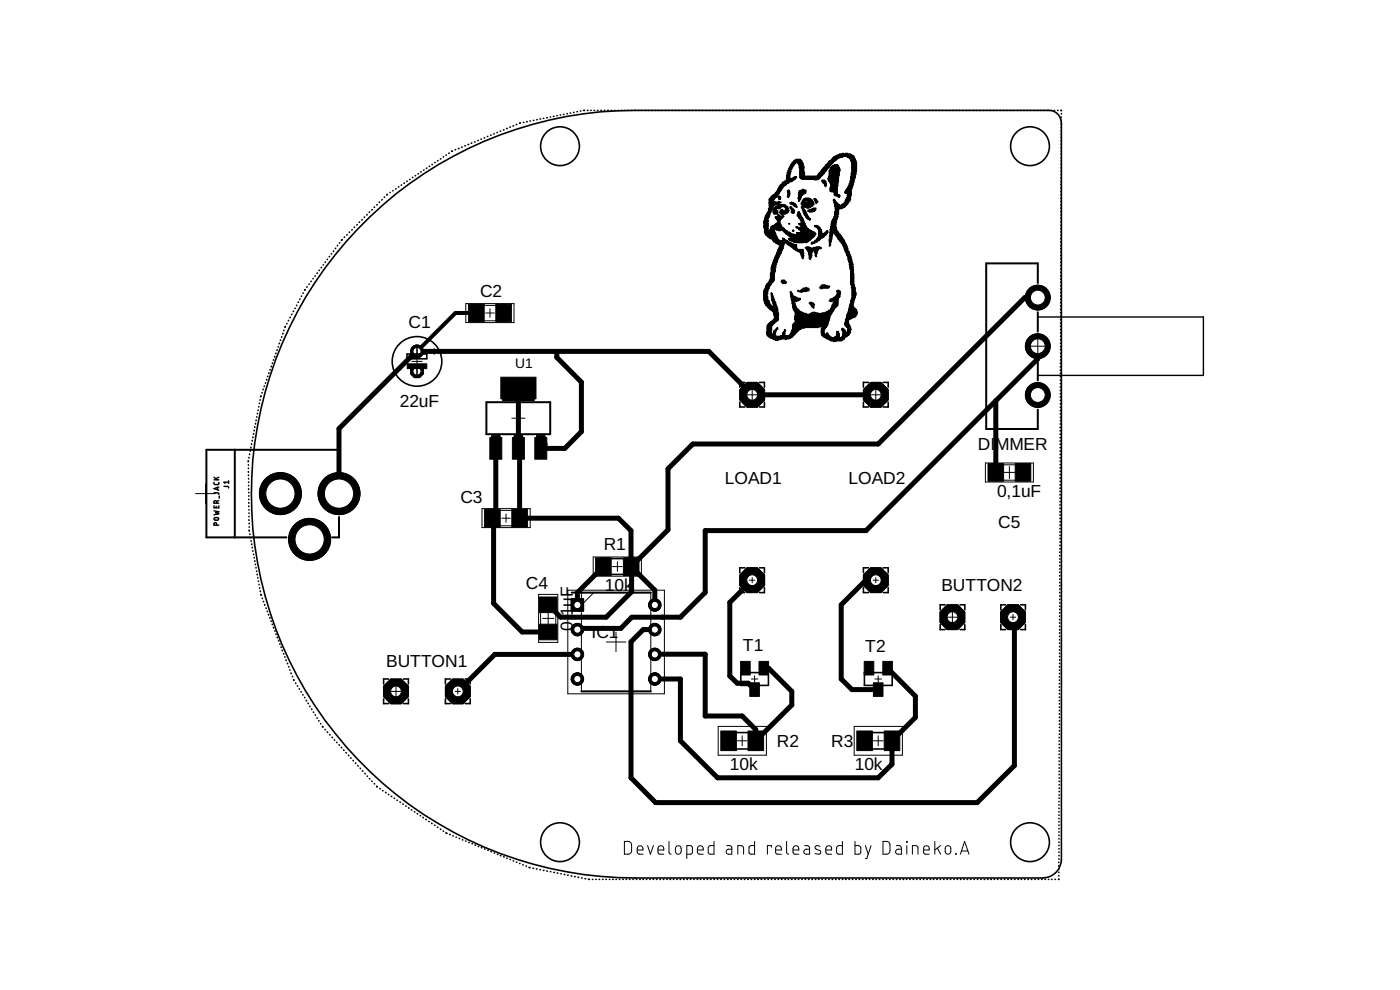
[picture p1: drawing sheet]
<svg xmlns="http://www.w3.org/2000/svg" width="148mm" height="105mm" viewBox="0 0 148 105" stroke-linecap="round" stroke-linejoin="round" font-family="sans-serif">
<defs><g id="words">
<g font-size="1.8">
<text x="43.2" y="34.7">C1</text>
<text x="50.8" y="31.4">C2</text>
<text x="42.3" y="43.1">22uF</text>
<text x="103.5" y="47.7">DIMMER</text>
<text x="48.7" y="53.3">C3</text>
<text x="76.7" y="51.2">LOAD1</text>
<text x="89.8" y="51.2">LOAD2</text>
<text x="105.5" y="52.6">0,1uF</text>
<text x="63.9" y="58.3">R1</text>
<text x="105.6" y="55.9">C5</text>
<text x="55.7" y="62.3">C4</text>
<text x="60.6" y="65.2" transform="rotate(-90 60.6 65.2)">1uF</text>
<text x="64" y="62.6">10k</text>
<text x="99.6" y="62.6">BUTTON2</text>
<text x="40.9" y="70.5">BUTTON1</text>
<text x="60.6" y="66.8" transform="rotate(-90 60.6 66.8)">0,</text>
<text x="62.6" y="67.6">IC1</text>
<text x="78.6" y="68.9">T1</text>
<text x="91.6" y="69">T2</text>
<text x="77.2" y="81.5">10k</text>
<text x="82.2" y="79.1">R2</text>
<text x="88" y="79.1">R3</text>
<text x="90.5" y="81.5">10k</text>
</g>
<text font-size="1.5" x="54.5" y="39">U1</text>
</g></defs>
<circle cx="35.9" cy="52.2" r="2.22" fill="#000" stroke="#000" stroke-width=".11"/>
<circle cx="35.9" cy="52.2" r="1.55" fill="#fff" stroke="#000" stroke-width=".11"/>
<circle cx="29.7" cy="52.2" r="2.22" fill="#000" stroke="#000" stroke-width=".11"/>
<circle cx="29.7" cy="52.2" r="1.55" fill="#fff" stroke="#000" stroke-width=".11"/>
<circle cx="32.8" cy="57.1" r="2.22" fill="#000" stroke="#000" stroke-width=".11"/>
<circle cx="32.8" cy="57.1" r="1.55" fill="#fff" stroke="#000" stroke-width=".11"/>
<circle cx="44.1" cy="39.3" r=".73" fill="#000" stroke="#000" stroke-width=".11"/>
<circle cx="44.1" cy="39.3" r=".42" fill="#fff" stroke="#000" stroke-width=".11"/>
<circle cx="44.1" cy="37.2" r=".68" fill="#000" stroke="#000" stroke-width=".11"/>
<circle cx="44.1" cy="37.2" r=".42" fill="#fff" stroke="#000" stroke-width=".11"/>
<circle cx="79.6" cy="41.8" r="1.42" fill="#000" stroke="#000" stroke-width=".11"/>
<circle cx="79.6" cy="41.8" r=".57" fill="#fff" stroke="#000" stroke-width=".11"/>
<circle cx="92.7" cy="41.8" r="1.42" fill="#000" stroke="#000" stroke-width=".11"/>
<circle cx="92.7" cy="41.8" r=".57" fill="#fff" stroke="#000" stroke-width=".11"/>
<circle cx="79.6" cy="61.4" r="1.42" fill="#000" stroke="#000" stroke-width=".11"/>
<circle cx="79.6" cy="61.4" r=".57" fill="#fff" stroke="#000" stroke-width=".11"/>
<circle cx="92.7" cy="61.4" r="1.42" fill="#000" stroke="#000" stroke-width=".11"/>
<circle cx="92.7" cy="61.4" r=".57" fill="#fff" stroke="#000" stroke-width=".11"/>
<circle cx="109.8" cy="41.8" r="1.31" fill="#000" stroke="#000" stroke-width=".11"/>
<circle cx="109.8" cy="41.8" r=".78" fill="#fff" stroke="#000" stroke-width=".11"/>
<circle cx="109.8" cy="36.6" r="1.31" fill="#000" stroke="#000" stroke-width=".11"/>
<circle cx="109.8" cy="36.6" r=".78" fill="#fff" stroke="#000" stroke-width=".11"/>
<circle cx="109.8" cy="31.5" r="1.31" fill="#000" stroke="#000" stroke-width=".11"/>
<circle cx="109.8" cy="31.5" r=".78" fill="#fff" stroke="#000" stroke-width=".11"/>
<path d="M60.5 63.4h1.3v1.3h-1.3z" fill="#000" stroke="#000" stroke-width=".11"/>
<circle cx="61.1" cy="64" r=".38" fill="#fff" stroke="#000" stroke-width=".11"/>
<circle cx="61.1" cy="66.6" r=".66" fill="#000" stroke="#000" stroke-width=".11"/>
<circle cx="61.1" cy="66.6" r=".38" fill="#fff" stroke="#000" stroke-width=".11"/>
<circle cx="61.1" cy="69.3" r=".66" fill="#000" stroke="#000" stroke-width=".11"/>
<circle cx="61.1" cy="69.3" r=".38" fill="#fff" stroke="#000" stroke-width=".11"/>
<circle cx="61.1" cy="71.9" r=".66" fill="#000" stroke="#000" stroke-width=".11"/>
<circle cx="61.1" cy="71.9" r=".38" fill="#fff" stroke="#000" stroke-width=".11"/>
<circle cx="69.3" cy="71.9" r=".66" fill="#000" stroke="#000" stroke-width=".11"/>
<circle cx="69.3" cy="71.9" r=".38" fill="#fff" stroke="#000" stroke-width=".11"/>
<circle cx="69.3" cy="69.3" r=".66" fill="#000" stroke="#000" stroke-width=".11"/>
<circle cx="69.3" cy="69.3" r=".38" fill="#fff" stroke="#000" stroke-width=".11"/>
<circle cx="69.3" cy="66.6" r=".66" fill="#000" stroke="#000" stroke-width=".11"/>
<circle cx="69.3" cy="66.6" r=".38" fill="#fff" stroke="#000" stroke-width=".11"/>
<circle cx="69.3" cy="64" r=".66" fill="#000" stroke="#000" stroke-width=".11"/>
<circle cx="69.3" cy="64" r=".38" fill="#fff" stroke="#000" stroke-width=".11"/>
<circle cx="41.9" cy="73.2" r="1.42" fill="#000" stroke="#000" stroke-width=".11"/>
<circle cx="41.9" cy="73.2" r=".57" fill="#fff" stroke="#000" stroke-width=".11"/>
<circle cx="48.5" cy="73.2" r="1.42" fill="#000" stroke="#000" stroke-width=".11"/>
<circle cx="48.5" cy="73.2" r=".57" fill="#fff" stroke="#000" stroke-width=".11"/>
<circle cx="100.8" cy="65.3" r="1.42" fill="#000" stroke="#000" stroke-width=".11"/>
<circle cx="100.8" cy="65.3" r=".57" fill="#fff" stroke="#000" stroke-width=".11"/>
<circle cx="107.2" cy="65.3" r="1.42" fill="#000" stroke="#000" stroke-width=".11"/>
<circle cx="107.2" cy="65.3" r=".57" fill="#fff" stroke="#000" stroke-width=".11"/>
<g fill="#000" stroke="#000" stroke-width=".11">
<path d="M49.6 32.2h1.6v1.9h-1.6zM52.5 32.2h1.6v1.9h-1.6zM53 39.9h3.7v2.3h-3.7zM51.3 53.9h1.6v1.9h-1.6zM51.8 46.3h1.3v2.3h-1.3zM54.2 53.9h1.6v1.9h-1.6zM54.2 46.3h1.3v2.3h-1.3zM56.6 46.3h1.3v2.3h-1.3zM63 59h1.7v1.9h-1.7zM66 59h1.6v1.9h-1.6zM104.6 49.1h1.6v1.8h-1.6zM107.4 49.1h1.7v1.8h-1.7z"/>
<path d="M57.1 66.1h1.8v1.6h-1.8zM57.1 63.2h1.8v1.6h-1.8zM76.3 77.4h1.6v2h-1.6zM78.4 70h1v1.4h-1zM79.2 77.4h1.6v2h-1.6zM79.4 72.3h1v1.4h-1zM80.3 70h1v1.4h-1zM90.7 77.4h1.6v2h-1.6zM91.5 70h1v1.4h-1zM92.4 72.3h1.1v1.4h-1.1zM93.4 70h1v1.4h-1zM93.6 77.4h1.6v2h-1.6z"/>
</g>
<path d="M50.4 33.1h-2.2l-4.1 4.1" fill="none" stroke="#000" stroke-width=".42"/>
<g fill="none" stroke="#000" stroke-width=".53">
<path d="M43.9 37.2h31.1l4.6 4.6h13.1M44.1 37.2l-8.2 8.2v6.8M58.9 37.2v.6l2.6 2.6v5.3l-1.7 1.8h-2.6l.5-.5M109.8 36.6v1.4l-18.1 18.2h-17.1v6.5l-2.6 2.6h-5.1l-1.2 1.2h-4.5l-.1 .1M109.8 31.5h-1.3l-15.6 15.5h-19.6l-2.6 2.6v6.5l-3.9 3.9M52.2 54.7l-.1 .1M52.2 54.7v9.2l3.1 3h2.7M52.5 47.5v7l-.3 .2M54.9 41.1v6.4l.1 .1v7.2h10.4l1.4 1.4v3.7l2.5 2.6v1.5M63.9 60l-2.8 2.7v1.3M105.4 42.4v7.6M61.1 69.3h-8.7l-3.9 3.9"/>
<path d="M66.8 60v2.6l-2.6 2.7h-4.9l-1.3-1.3M69.3 69.3l5.3-.1v6.6h3.9l1.5 1.4v1.2l3.8-3.8v-1.4l-2.5-2.5h-.5M79.6 61.4l-2.4 2.4v7.7l.8 .8h1.2l.7 .7M92.7 61.4h-1.1l-2.6 2.6v7.9l1.2 1.1h2.7M93.9 70.7l3 3v2.2l-2.5 2.5v2.5l-1.5 1.4h-17l-3.9-3.9v-6.5h-2.7M107.2 65.3l.2 .1v15.6l-4 3.9h-34l-2.6-2.6v-14.4l1.3-1.3h1.2"/>
</g>
<g fill="none" stroke="#000" stroke-width=".17">
<path d="M41.9 20h.1M42.2 19.8h.1M42.5 19.6h.1M42.8 19.4h.1M43.1 19.2h.1M43.4 19h-.1M43.7 18.8h-.1M44 18.6h-.1M44.3 18.4h-.1M44.6 18.2h-.1M44.9 18h-.1M45.2 17.8h-.1"/>
<path d="M45.5 17.6h-.1M45.8 17.4h-.1M46.1 17.2h-.1M46.4 17h-.1M46.7 16.8h-.1M46.9 16.6h.1M47.2 16.4h.1M47.5 16.2h.1M47.9 16h-.1M48.2 15.8v.1M48.6 15.7h-.1M48.9 15.6h.1"/>
<path d="M49.2 15.4h.1M49.6 15.3h-.1M49.9 15.1v.1M50.3 15h-.1M50.6 14.9h.1M50.9 14.7h.1M51.3 14.6h-.1M51.6 14.4v.1M52 14.3h-.1M52.3 14.2h.1M52.6 14h.1M53 13.9h-.1"/>
<path d="M53.3 13.7v.1M53.7 13.6h-.1M54 13.4v.1M54.4 13.3h-.1M54.7 13.2h-.1M55.1 13h-.1M55.4 13h.1M55.8 12.9h-.1M56.1 12.8h.1M56.5 12.7h.1M56.9 12.7h-.1M57.1 12.6h.1"/>
<path d="M57.5 12.5h.1M57.9 12.4v.1M58.2 12.4h.1M58.6 12.3h.1M59 12.2l-.1 .1M59.3 12.2h.1M59.6 12.1h.1M60 12h.1M60.3 12h.1M60.7 11.9h.1M61.1 11.8h.1M61.4 11.7h.1"/>
<path d="M61.8 11.7h.1M62.2 11.7h.1M62.5 11.7h.1M62.9 11.7h.1M63.2 11.7h.1M63.6 11.7h.1M64 11.7h.1M64.3 11.7h.1M64.7 11.7h.1M65 11.7h.1M65.4 11.7h.1M65.8 11.7h.1"/>
<path d="M66.1 11.7h.1M66.5 11.7h.1M66.8 11.7h.1M67.2 11.7h.1M67.5 11.7h.1M67.9 11.7h.1M68.3 11.7h.1M68.6 11.7h.1M69 11.7h.1M69.3 11.7h.1M69.7 11.7h.1M70 11.7h.1"/>
<path d="M70.4 11.7h.1M70.8 11.7h.1M71.1 11.7h.1M71.5 11.7h.1M71.8 11.7h.1M72.2 11.7h.1M72.6 11.7h.1M72.9 11.7h.1M73.3 11.7h.1M73.6 11.7h.1M74 11.7h.1M74.3 11.7h.1"/>
<path d="M74.7 11.7h.1M75.1 11.7h.1M75.4 11.7h.1M75.8 11.7h.1M76.1 11.7h.1M76.5 11.7h.1M76.9 11.7h.1M77.2 11.7h.1M77.6 11.7h.1M77.9 11.7h.1M78.3 11.7h.1M78.6 11.7h.1"/>
<path d="M79 11.7h.1M79.4 11.7h.1M79.7 11.7h.1M80.1 11.7h.1M80.4 11.7h.1M80.8 11.7h.1M81.2 11.7h.1M81.5 11.7h.1M81.9 11.7h.1M82.2 11.7h.1M82.6 11.7h.1M82.9 11.7h.1"/>
<path d="M83.3 11.7h.1M83.7 11.7h.1M84 11.7h.1M84.4 11.7h.1M84.7 11.7h.1M85.1 11.7h.1M85.4 11.7h.1M85.8 11.7h.1M86.1 11.7h.1M86.5 11.7h.1M86.9 11.7h.1M87.2 11.7h.1"/>
<path d="M87.6 11.7h.1M87.9 11.7h.1M88.3 11.7h.1M88.7 11.7h.1M89 11.7h.1M89.4 11.7h.1M89.7 11.7h.1M90.1 11.7h.1M90.4 11.7h.1M90.8 11.7h.1M91.2 11.7h.1M91.5 11.7h.1"/>
<path d="M91.9 11.7h.1M92.2 11.7h.1M92.6 11.7h.1M92.9 11.7h.1M93.3 11.7h.1M93.7 11.7h.1M94 11.7h.1M94.4 11.7h.1M94.7 11.7h.1M95.1 11.7h.1M95.5 11.7h.1M95.8 11.7h.1"/>
<path d="M96.2 11.7h.1M96.5 11.7h.1M96.9 11.7h.1M97.2 11.7h.1M97.6 11.7h.1M98 11.7h.1M98.3 11.7h.1M98.7 11.7h.1M99 11.7h.1M99.4 11.7h.1M99.8 11.7h.1M100.1 11.7h.1"/>
<path d="M100.5 11.7h.1M100.8 11.7h.1M101.2 11.7h.1M101.5 11.7h.1M101.9 11.7h.1M102.3 11.7h.1M102.6 11.7h.1M103 11.7h.1M103.3 11.7h.1M103.7 11.7h.1M104.1 11.7h.1M104.4 11.7h.1"/>
<path d="M104.8 11.7h.1M105.1 11.7h.1M105.5 11.7h.1M105.8 11.7h.1M106.2 11.7h.1M106.6 11.7h.1M106.9 11.7h.1M107.3 11.7h.1M107.6 11.7h.1M108 11.7h.1M108.4 11.7h.1M108.7 11.7h.1"/>
<path d="M109.1 11.7h.1M109.4 11.7h.1M109.8 11.7h.1M110.1 11.7h.1M110.5 11.7h.1M110.8 11.7h.1M111.2 11.7h.1M111.6 11.7h.1M111.9 11.7h.1M112.3 11.7h.1M112.3 18.8v.1M112.3 19.2h.1"/>
<path d="M112.3 19.5v.1M112.3 19.9h.1M112.3 12.4h.1M112.3 12.7v.1M112.3 13.1h.1M112.3 13.5h.1M112.3 13.8v.1M112.3 14.2h.1M112.3 14.5v.1M112.3 14.9h.1M112.3 15.2v.1M112.3 15.6h.1"/>
<path d="M112.3 16h.1M112.3 16.3v.1M112.3 16.7h.1M112.3 17v.1M112.3 17.4h.1M112.3 17.7v.1M112.3 18.1h.1M112.3 18.5h.1M112.3 12v.1M28.3 39.8v.1M28.5 39.5h-.1M28.6 39.1v.1"/>
<path d="M28.7 38.8h.1M28.8 38.4v.1M29 38.1h-.1M29.1 37.7v.1M29.2 37.4h.1M29.3 37v.1M29.4 36.7h.1M29.6 36.3l-.1 .1M29.7 36h.1M29.8 35.6v.1M30 35.3h-.1M30.1 34.9l-.1 .1"/>
<path d="M30.2 34.5v.1M30.4 34.2v.1M30.5 33.9v.1M30.7 33.6h.1M30.9 33.3h.1M31.1 32.9l-.1 .1M31.2 32.6v.1M31.4 32.3h.1M31.6 32h.1M31.7 31.6v.1M31.9 31.3v.1M32.1 31v.1"/>
<path d="M32.3 30.6l-.1 .1M32.5 30.4h.1M32.7 30.1h.1M32.9 29.8h.1M33.1 29.5h.1M33.4 29.2h-.1M33.6 28.9h-.1M33.8 28.6h.1M34 28.3h.1M34.2 28h.1M34.4 27.7v.1M34.6 27.4v.1"/>
<path d="M34.9 27.1l-.1 .1M35.1 26.9h.1M35.3 26.6h.1M35.5 26.3h.1M35.7 26h.1M36 25.7h-.1M36.2 25.4h-.1M36.5 25.1h-.1M36.7 24.8v.1M37 24.6h.1M37.3 24.3h-.1M37.5 24v.1"/>
<path d="M37.8 23.8h.1M38.1 23.5h-.1M38.3 23.2v.1M38.6 23h-.1M38.9 22.7l-.1 .1M39.1 22.4v.1M39.4 22.2h-.1M39.6 21.9h.1M39.9 21.7h.1M40.2 21.4h-.1M40.4 21.1v.1M40.7 20.8v.1"/>
<path d="M41 20.6h-.1M41.3 20.4h.1M41.6 20.2h.1M112.2 38.4v.1M112.2 38.8h.1M112.2 39.2h.1M112.2 39.5h.1M112.2 39.9h.1M112.2 32h.1M112.2 32.4h.1M112.2 32.7v.1M112.2 33.1h.1"/>
<path d="M112.2 33.4v.1M112.2 33.8h.1M112.2 34.2h.1M112.2 34.5h.1M112.2 34.9h.1M112.2 35.2v.1M112.2 35.6h.1M112.2 35.9v.1M112.2 36.3h.1M112.2 36.7h.1M112.2 37h.1M112.2 37.4h.1"/>
<path d="M112.2 37.7v.1M112.2 38.1h.1M112.3 25.6h.1M112.3 26h.1M112.3 26.3v.1M112.3 26.7h.1M112.3 27v.1M112.3 27.4h.1M112.3 27.7v.1M112.3 28.1h.1M112.3 28.4v.1M112.3 28.8v.1"/>
<path d="M112.3 29.2h.1M112.3 29.5h.1M112.3 29.9h.1M112.3 30.2v.1M112.3 30.6h.1M112.3 30.9v.1M112.3 31.3h.1M112.3 31.7h.1M112.3 25.2v.1M112.3 20.2v.1M112.3 20.6h.1M112.3 21h.1"/>
<path d="M112.3 21.3v.1M112.3 21.7h.1M112.3 22v.1M112.3 22.4h.1M112.3 22.7v.1M112.3 23.1h.1M112.3 23.5h.1M112.3 23.8v.1M112.3 24.2h.1M112.3 24.5v.1M112.3 24.9h.1M26.3 48.8v.1"/>
<path d="M26.3 49.2h.1M26.3 49.6h.1M26.3 49.9v.1M26.3 50.3h.1M26.3 50.7h.1M26.3 51v.1M26.3 51.4h.1M26.3 51.7v.1M26.3 52.1v.1M26.3 52.5h.1M26.3 52.8v.1M26.3 53.2v.1"/>
<path d="M26.3 53.6h.1M26.4 48.4v.1M26.4 53.9v.1M26.4 54.3h.1M26.4 54.7h.1M26.4 55v.1M26.4 55.4h.1M26.4 55.8h.1M26.4 56.1v.1M26.4 48v.1M26.4 56.5l.1 .1M26.5 47.7v.1"/>
<path d="M26.5 56.9h.1M26.6 47.3l-.1 .1M26.6 57.2v.1M26.6 47h.1M26.6 57.6h.1M26.7 46.6v.1M26.7 57.9v.1M26.8 58.3h.1M26.8 46.2v.1M26.8 45.9v.1M26.8 58.7h.1M26.9 45.5v.1"/>
<path d="M26.9 59v.1M27 45.2h.1M27 59.4h.1M27 59.7v.1M27.1 44.8l-.1 .1M27.1 44.4v.1M27.2 44.1v.1M27.2 43.8h.1M27.3 43.4h.1M27.4 43v.1M27.5 42.7h.1M27.5 42.3v.1"/>
<path d="M27.6 41.9v.1M27.7 41.6h.1M27.9 41.2l-.1 .1M28 40.9h.1M28.1 40.5v.1M28.2 40.2h.1M112.2 58.4v.1M112.2 58.8h.1M112.2 59.1v.1M112.2 59.5h.1M112.2 59.8v.1M112.2 51.6v.1"/>
<path d="M112.2 52h.1M112.2 52.3v.1M112.2 52.7h.1M112.2 53.1h.1M112.2 53.4v.1M112.2 53.8h.1M112.2 54.1v.1M112.2 54.5h.1M112.2 54.8v.1M112.2 55.2h.1M112.2 55.6h.1M112.2 55.9v.1"/>
<path d="M112.2 56.3h.1M112.2 56.6v.1M112.2 57h.1M112.2 57.3v.1M112.2 57.7h.1M112.2 58.1h.1M112.2 45.2v.1M112.2 45.6h.1M112.2 45.9v.1M112.2 46.3h.1M112.2 46.7h.1M112.2 47h.1"/>
<path d="M112.2 47.3v.1M112.2 47.7v.1M112.2 48.1h.1M112.2 48.4v.1M112.2 48.8h.1M112.2 49.1v.1M112.2 49.5h.1M112.2 49.8v.1M112.2 50.2h.1M112.2 50.6h.1M112.2 50.9v.1M112.2 51.3h.1"/>
<path d="M112.2 40.2v.1M112.2 40.6h.1M112.2 40.9v.1M112.2 41.3h.1M112.2 41.7h.1M112.2 42h.1M112.2 42.4h.1M112.2 42.7v.1M112.2 43.1h.1M112.2 43.4v.1M112.2 43.8h.1M112.2 44.2h.1"/>
<path d="M112.2 44.5h.1M112.2 44.9h.1M27.1 60.1h.1M27.2 60.4v.1M27.2 60.8h.1M27.3 61.1v.1M27.3 61.5h.1M27.4 61.8v.1M27.5 62.2v.1M27.5 62.5l.1 .1M27.6 62.9v.1M27.7 63.3l.1 .1"/>
<path d="M27.9 63.6v.1M28 64v.1M28.2 64.3v.1M28.3 64.7h.1M28.4 65v.1M28.6 65.4h.1M28.7 65.7v.1M28.8 66.1h.1M28.9 66.4l.1 .1M29.1 66.8h.1M29.2 67.1h.1M29.3 67.4l.1 .1"/>
<path d="M29.5 67.8h.1M29.6 68.1v.1M29.7 68.5h.1M29.9 68.8v.1M30 69.2h.1M30.1 69.5l.1 .1M30.3 69.8v.1M30.4 70.2v.1M30.5 70.5l.1 .1M30.7 70.9h.1M30.8 71.2v.1M30.9 71.6h.1"/>
<path d="M31.1 71.9v.1M31.3 72.3h.1M31.5 72.6h.1M31.7 72.9h.1M31.9 73.2h.1M32 73.5l.1 .1M32.2 73.8l.1 .1M32.4 74.1v.1M32.6 74.4v.1M32.8 74.7v.1M33 75v.1M33.2 75.4h.1"/>
<path d="M33.4 75.6v.1M33.5 76h.1M33.7 76.3h.1M33.9 76.6h.1M34.1 76.9l.1 .1M34.4 77.2h.1M34.6 77.5h.1M34.9 77.7v.1M35.1 78l.1 .1M35.4 78.3h.1M35.6 78.6h.1M35.9 78.8v.1"/>
<path d="M36.1 79.1h.1M36.4 79.4h.1M36.6 79.7h.1M36.9 79.9v.1M112.1 78v.1M112.1 78.4h.1M112.1 78.8h.1M112.1 79.1v.1M112.1 79.5h.1M112.1 79.8v.1M112.1 71.6v.1M112.1 72h.1"/>
<path d="M112.1 72.3v.1M112.1 72.7h.1M112.1 73v.1M112.1 73.4h.1M112.1 73.8h.1M112.1 74.1v.1M112.1 74.5h.1M112.1 74.8v.1M112.1 75.2h.1M112.1 75.5v.1M112.1 75.9h.1M112.1 76.3h.1"/>
<path d="M112.1 76.6v.1M112.1 77h.1M112.1 77.3v.1M112.1 77.7h.1M112.1 64.8v.1M112.1 65.2h.1M112.1 65.6h.1M112.1 65.9v.1M112.1 66.3h.1M112.1 66.6v.1M112.1 67h.1M112.1 67.3v.1"/>
<path d="M112.1 67.7h.1M112.1 68.1h.1M112.1 68.4v.1M112.1 68.8h.1M112.1 69.1v.1M112.1 69.5h.1M112.1 69.8v.1M112.1 70.2h.1M112.1 70.5v.1M112.1 70.9v.1M112.1 71.3h.1M112.2 60.2h.1"/>
<path d="M112.2 60.6h.1M112.2 60.9v.1M112.2 61.3h.1M112.2 61.6v.1M112.2 62h.1M112.2 62.3v.1M112.2 62.7h.1M112.2 63.1h.1M112.2 63.4v.1M112.2 63.8h.1M112.2 64.1v.1M112.2 64.5h.1"/>
<path d="M37.1 80.2h.1M37.4 80.5h.1M37.6 80.8h.1M37.9 81v.1M38.1 81.3h.1M38.4 81.6h.1M38.6 81.9h.1M38.9 82.1v.1M39.1 82.4h.1M39.3 82.7h.1M39.6 82.9v.1M39.9 83.2v.1"/>
<path d="M40.2 83.5h.1M40.5 83.7h.1M40.8 83.9h.1M41.1 84.1h.1M41.4 84.3h.1M41.7 84.5h.1M42 84.7h.1M42.3 84.9h.1M42.6 85.1h.1M42.9 85.3h.1M43.2 85.5h.1M43.5 85.7h.1"/>
<path d="M43.9 85.9h.1M44.2 86.1h.1M44.5 86.3h.1M44.8 86.5v.1M45.1 86.7h.1M45.4 86.9v.1M45.7 87.1v.1M46 87.3v.1M46.3 87.5v.1M46.6 87.7l.1 .1M46.9 87.9v.1M47.2 88.1l.1 .1"/>
<path d="M47.6 88.3h.1M47.9 88.5h.1M48.3 88.6h.1M48.6 88.7v.1M48.9 88.9h.1M49.3 89h.1M49.6 89.2h.1M50 89.3h.1M50.3 89.4v.1M50.6 89.6h.1M50.9 89.7h.1M51.3 89.9h.1"/>
<path d="M51.6 90h.1M52 90.1h.1M52.3 90.3h.1M52.6 90.4h.1M53 90.6h.1M53.3 90.7h.1M53.6 90.8h.1M54 91h.1M54.3 91.1h.1M54.7 91.2h.1M55 91.4h.1M55.3 91.5h.1"/>
<path d="M55.7 91.7h.1M56 91.8h.1M56.4 91.9h.1M56.8 92h.1M57.1 92l.1 .1M57.5 92.1h.1M57.9 92.2h.1M58.3 92.2v.1M58.6 92.3h.1M59 92.4h.1M59.4 92.5h.1M59.7 92.5l.1 .1"/>
<path d="M60.1 92.6h.1M60.5 92.7h.1M60.8 92.8h.1M61.2 92.8v.1M61.6 92.9h.1M61.9 93h.1M62.3 93l.1 .1M62.7 93.1h.1M63.1 93.1h.1M63.4 93.1h.1M63.8 93.1h.1M64.1 93.1h.1"/>
<path d="M64.5 93.1h.1M64.8 93.1h.1M65.2 93.1h.1M65.6 93.1h.1M65.9 93.1h.1M66.3 93.1h.1M66.6 93.1h.1M67 93.1h.1M67.4 93.1h.1M67.7 93.1h.1M68.1 93.1h.1M68.4 93.1h.1"/>
<path d="M68.8 93.1h.1M69.1 93.1h.1M69.5 93.1h.1M69.8 93.1h.1M70.2 93.1h.1M70.6 93.1h.1M70.9 93.1h.1M71.3 93.1h.1M71.6 93.1h.1M72 93.1h.1M72.3 93.1h.1M72.7 93.1h.1"/>
<path d="M73.1 93.1h.1M73.4 93.1h.1M73.8 93.1h.1M74.1 93.1h.1M74.5 93.1h.1M74.8 93.1h.1M75.2 93.1h.1M75.6 93.1h.1M75.9 93.1h.1M76.3 93.1h.1M76.6 93.1h.1M77 93.1h.1"/>
<path d="M77.3 93.1h.1M77.7 93.1h.1M78.1 93.1h.1M78.4 93.1h.1M78.8 93.1h.1M79.1 93.1h.1M79.5 93.1h.1M79.9 93.1h.1M80.2 93.1h.1M80.6 93.1h.1M80.9 93.1h.1M81.3 93.1h.1"/>
<path d="M81.6 93.1h.1M82 93.1h.1M82.4 93.1h.1M82.7 93.1h.1M83.1 93.1h.1M83.4 93.1h.1M83.8 93.1h.1M84.1 93.1h.1M84.5 93.1h.1M84.9 93.1h.1M85.2 93.1h.1M85.6 93.1h.1"/>
<path d="M85.9 93.1h.1M86.3 93.1h.1M86.6 93.1h.1M87 93.1h.1M87.4 93.1h.1M87.7 93.1h.1M88.1 93.1h.1M88.4 93.1h.1M88.8 93.1h.1M89.2 93.1h.1M89.5 93.1h.1M89.9 93.1h.1"/>
<path d="M90.2 93.1h.1M90.6 93.1h.1M90.9 93.1h.1M91.3 93.1h.1M91.7 93.1h.1M92 93.1h.1M92.4 93.1h.1M92.7 93.1h.1M93.1 93.1h.1M93.4 93.1h.1M93.8 93.1h.1M94.1 93.1h.1"/>
<path d="M94.5 93.1h.1M94.9 93.1h.1M95.2 93.1h.1M95.6 93.1h.1M95.9 93.1h.1M96.3 93.1h.1M96.6 93.1h.1M97 93.1h.1M97.4 93.1h.1M97.7 93.1h.1M98.1 93.1h.1M98.4 93.1h.1"/>
<path d="M98.8 93.1h.1M99.1 93.1h.1M99.5 93.1h.1M99.9 93.1h.1M100.2 93.1h.1M100.6 93.1h.1M100.9 93.1h.1M101.3 93.1h.1M101.7 93.1h.1M102 93.1h.1M102.4 93.1h.1M102.7 93.1h.1"/>
<path d="M103.1 93.1h.1M103.4 93.1h.1M103.8 93.1h.1M104.2 93.1h.1M104.5 93.1h.1M104.9 93.1h.1M105.2 93.1h.1M105.6 93.1h.1M105.9 93.1h.1M106.3 93.1h.1M106.7 93.1h.1M107 93.1h.1"/>
<path d="M107.4 93.1h.1M107.7 93.1h.1M108.1 93.1h.1M108.4 93.1h.1M108.8 93.1h.1M109.2 93.1h.1M109.5 93.1h.1M109.9 93.1h.1M110.2 93.1h.1M110.6 93.1h.1M111 93.1h.1M111.3 93.1h.1"/>
<path d="M111.7 93.1h.1M112.1 93l-.1 .1M112.1 91.2v.1M112.1 91.6v.1M112.1 91.9v.1M112.1 92.3v.1M112.1 92.7h.1M112.1 84.8v.1M112.1 85.2h.1M112.1 85.5v.1M112.1 85.9h.1M112.1 86.3h.1"/>
<path d="M112.1 86.6v.1M112.1 87h.1M112.1 87.3v.1M112.1 87.7h.1M112.1 88v.1M112.1 88.4h.1M112.1 88.8h.1M112.1 89.1v.1M112.1 89.5h.1M112.1 89.8v.1M112.1 90.2h.1M112.1 90.5v.1"/>
<path d="M112.1 90.9h.1M112.1 84.5h.1M112.1 80.2h.1M112.1 80.5v.1M112.1 80.9h.1M112.1 81.3h.1M112.1 81.6v.1M112.1 82h.1M112.1 82.3v.1M112.1 82.7h.1M112.1 83v.1M112.1 83.4h.1"/>
<path d="M112.1 83.8h.1M112.1 84.1v.1"/>
</g>
<circle cx="35.9" cy="52.2" r="2.22" fill="#000" stroke="#000" stroke-width=".11"/>
<circle cx="35.9" cy="52.2" r="1.55" fill="#fff" stroke="#000" stroke-width=".11"/>
<circle cx="29.7" cy="52.2" r="2.22" fill="#000" stroke="#000" stroke-width=".11"/>
<circle cx="29.7" cy="52.2" r="1.55" fill="#fff" stroke="#000" stroke-width=".11"/>
<circle cx="32.8" cy="57.1" r="2.22" fill="#000" stroke="#000" stroke-width=".11"/>
<circle cx="32.8" cy="57.1" r="1.55" fill="#fff" stroke="#000" stroke-width=".11"/>
<circle cx="44.1" cy="39.3" r=".73" fill="#000" stroke="#000" stroke-width=".11"/>
<circle cx="44.1" cy="39.3" r=".42" fill="#fff" stroke="#000" stroke-width=".11"/>
<circle cx="44.1" cy="37.2" r=".68" fill="#000" stroke="#000" stroke-width=".11"/>
<circle cx="44.1" cy="37.2" r=".42" fill="#fff" stroke="#000" stroke-width=".11"/>
<circle cx="79.6" cy="41.8" r="1.42" fill="#000" stroke="#000" stroke-width=".11"/>
<circle cx="79.6" cy="41.8" r=".57" fill="#fff" stroke="#000" stroke-width=".11"/>
<circle cx="92.7" cy="41.8" r="1.42" fill="#000" stroke="#000" stroke-width=".11"/>
<circle cx="92.7" cy="41.8" r=".57" fill="#fff" stroke="#000" stroke-width=".11"/>
<circle cx="79.6" cy="61.4" r="1.42" fill="#000" stroke="#000" stroke-width=".11"/>
<circle cx="79.6" cy="61.4" r=".57" fill="#fff" stroke="#000" stroke-width=".11"/>
<circle cx="92.7" cy="61.4" r="1.42" fill="#000" stroke="#000" stroke-width=".11"/>
<circle cx="92.7" cy="61.4" r=".57" fill="#fff" stroke="#000" stroke-width=".11"/>
<circle cx="109.8" cy="41.8" r="1.31" fill="#000" stroke="#000" stroke-width=".11"/>
<circle cx="109.8" cy="41.8" r=".78" fill="#fff" stroke="#000" stroke-width=".11"/>
<circle cx="109.8" cy="36.6" r="1.31" fill="#000" stroke="#000" stroke-width=".11"/>
<circle cx="109.8" cy="36.6" r=".78" fill="#fff" stroke="#000" stroke-width=".11"/>
<circle cx="109.8" cy="31.5" r="1.31" fill="#000" stroke="#000" stroke-width=".11"/>
<circle cx="109.8" cy="31.5" r=".78" fill="#fff" stroke="#000" stroke-width=".11"/>
<path d="M60.5 63.4h1.3v1.3h-1.3z" fill="#000" stroke="#000" stroke-width=".11"/>
<circle cx="61.1" cy="64" r=".38" fill="#fff" stroke="#000" stroke-width=".11"/>
<circle cx="61.1" cy="66.6" r=".66" fill="#000" stroke="#000" stroke-width=".11"/>
<circle cx="61.1" cy="66.6" r=".38" fill="#fff" stroke="#000" stroke-width=".11"/>
<circle cx="61.1" cy="69.3" r=".66" fill="#000" stroke="#000" stroke-width=".11"/>
<circle cx="61.1" cy="69.3" r=".38" fill="#fff" stroke="#000" stroke-width=".11"/>
<circle cx="61.1" cy="71.9" r=".66" fill="#000" stroke="#000" stroke-width=".11"/>
<circle cx="61.1" cy="71.9" r=".38" fill="#fff" stroke="#000" stroke-width=".11"/>
<circle cx="69.3" cy="71.9" r=".66" fill="#000" stroke="#000" stroke-width=".11"/>
<circle cx="69.3" cy="71.9" r=".38" fill="#fff" stroke="#000" stroke-width=".11"/>
<circle cx="69.3" cy="69.3" r=".66" fill="#000" stroke="#000" stroke-width=".11"/>
<circle cx="69.3" cy="69.3" r=".38" fill="#fff" stroke="#000" stroke-width=".11"/>
<circle cx="69.3" cy="66.6" r=".66" fill="#000" stroke="#000" stroke-width=".11"/>
<circle cx="69.3" cy="66.6" r=".38" fill="#fff" stroke="#000" stroke-width=".11"/>
<circle cx="69.3" cy="64" r=".66" fill="#000" stroke="#000" stroke-width=".11"/>
<circle cx="69.3" cy="64" r=".38" fill="#fff" stroke="#000" stroke-width=".11"/>
<circle cx="41.9" cy="73.2" r="1.42" fill="#000" stroke="#000" stroke-width=".11"/>
<circle cx="41.9" cy="73.2" r=".57" fill="#fff" stroke="#000" stroke-width=".11"/>
<circle cx="48.5" cy="73.2" r="1.42" fill="#000" stroke="#000" stroke-width=".11"/>
<circle cx="48.5" cy="73.2" r=".57" fill="#fff" stroke="#000" stroke-width=".11"/>
<circle cx="100.8" cy="65.3" r="1.42" fill="#000" stroke="#000" stroke-width=".11"/>
<circle cx="100.8" cy="65.3" r=".57" fill="#fff" stroke="#000" stroke-width=".11"/>
<circle cx="107.2" cy="65.3" r="1.42" fill="#000" stroke="#000" stroke-width=".11"/>
<circle cx="107.2" cy="65.3" r=".57" fill="#fff" stroke="#000" stroke-width=".11"/>
<g fill="none" stroke="#000" stroke-width=".11">
<path d="M43.6 38.2h1.1M44.1 37.7v1.1M49.3 32.1h5.1v2h-5.1zM50.9 32.3h2M50.9 34h2M51.4 33.1h.9M51.9 32.7v.9M108.8 36.6h2.1M109.8 35.6v2.1M20.7 52.2h2.1M21.8 51.2v2.1M51 53.8h5.1v2h-5.1z"/>
<path d="M52.6 55.6h1.9M52.6 54h1.9M53.1 54.8h.9M53.6 54.4v.9M54.2 44.3h1.4M54.9 43.6v1.4M62.8 58.9h5.1v2.1h-5.1zM64.8 60h1M65.3 59.5v1M78.9 41.8h1.4M79.6 41.1v1.4M92 41.8h1.4"/>
<path d="M92.7 41.1v1.4M104.3 49h5.1v2h-5.1zM105.8 49.2h2M105.8 50.8h2M106.2 50h1.3M106.8 49.4v1.3M41.3 73.2h1.2M41.9 72.6v1.2M48.2 73.2h.5M48.5 72.9v.5M57 62.9h2v5.1h-2zM57.2 64.5v1.9"/>
<path d="M57.4 65.4h1.2M58 64.9v1.1M58.8 64.5v1.9M60.1 62.5h10.2v10.9h-10.2zM61.5 62.7h7.4v10.5h-7.4zM62.8 62.7l-1.3 1.3M64.2 67.9h2M65.2 66.9v2.1M76 76.9h5.1v3h-5.1zM78 78.4h1.1M78.5 77.9v1M79.3 61.4h.6"/>
<path d="M79.5 71.9h.7M79.6 61.1v.6M79.9 71.5v.7M90.4 76.9h5.1v3h-5.1zM92.4 61.4h.6M92.4 78.4h1.1M92.6 71.9h.7M92.7 61.1v.6M92.9 71.5v.7M92.9 77.9v1M100.2 65.3h1.2M100.8 64.7v1.2"/>
<path d="M106.9 65.3h.6M107.2 65v.6M66.1 89h.4a.36 .36 0 0 1 .3 .4v.6a.36 .36 0 0 1-.3 .4h-.4zM67.4 90h.7a.32 .32 0 0 0-.3-.5 .32 .32 0 0 0-.4 .3v.4l.2 .2h.5M68.5 89.5l.3 .9 .4-.9M69.6 90h.7a.32 .32 0 0 0-.3-.5 .32 .32 0 0 0-.4 .3v.4l.1 .2h.6M70.8 89v1.2l.1 .2h.1M71.6 89.6a.31 .31 0 0 1 .5 .2v.3a.31 .31 0 0 1-.3 .3 .31 .31 0 0 1-.3-.3v-.3zM72.7 90.4h.4l.2-.1v-.6l-.1-.2h-.5v1.4M73.8 90h.6a.32 .32 0 0 0-.2-.5 .32 .32 0 0 0-.4 .3v.4l.1 .2h.5M75.6 89v1.4h-.5l-.1-.2v-.6l.2-.1h.4M76.9 89.5h.3l.2 .1v.8h-.3a.26 .26 0 0 1-.3-.3 .26 .26 0 0 1 .3-.2h.3"/>
<path d="M78.1 90.4v-.9h.4l.2 .1v.8M79.9 89v1.4h-.5l-.1-.2v-.6l.2-.1h.4M81.7 89.7v-.2h-.5v.9M82.1 90h.6a.32 .32 0 0 0-.2-.5 .32 .32 0 0 0-.4 .3v.4l.1 .2h.5M83.2 89v1.2l.2 .2h.1M83.9 90h.6a.32 .32 0 0 0-.2-.5 .32 .32 0 0 0-.4 .3v.4l.2 .2h.4M85.2 89.5h.4l.1 .2v.7h-.4a.27 .27 0 0 1-.2-.3 .27 .27 0 0 1 .2-.2h.4M86.8 89.6a.35 .35 0 0 0-.5 0v.1a.73 .73 0 0 0 .5 .4 .21 .21 0 0 1-.1 .3l-.4-.1M87.4 90h.6a.32 .32 0 0 0-.2-.5 .32 .32 0 0 0-.4 .3v.4l.1 .2h.5M89.2 89v1.4h-.5l-.2-.2 .1-.6 .2-.1h.4M90.5 89v1.4h.5l.1-.2v-.6l-.2-.1h-.4M91.6 89.5l.3 .9"/>
<path d="M92.2 89.5l-.5 1.4h-.1M93.5 89h.3a.36 .36 0 0 1 .4 .4v.6a.36 .36 0 0 1-.4 .4h-.3zM94.9 89.5h.4l.1 .2v.7h-.3a.27 .27 0 0 1-.3-.3 .27 .27 0 0 1 .3-.2h.3M95.9 89l.1 .1zM96 89.5v.9M96.6 90.4v-.9h.3l.2 .1 .1 .8M97.7 90h.6a.31 .31 0 0 0-.2-.5 .31 .31 0 0 0-.4 .3l.1 .5 .2 .1h.3M98.9 89v1.4M99.2 89.8l.3 .6M99.5 89.5l-.6 .5M100.1 89.6a.31 .31 0 0 1 .5 .2v.3a.3 .3 0 0 1-.3 .3 .3 .3 0 0 1-.3-.3l.1-.4zM101.1 90.3l.1 .1z"/>
<path d="M101.6 90.4l.5-1.4 .5 1.4M101.7 90.1h.7"/>
</g>
<path d="M109.8 30v-2.1h-5.4v17.5h5.4v-2.1M109.8 33v2.1M109.8 38.2v2.1M24.8 47.6v9.3M35.9 49.8v-2.2h-14.1v9.3h8.5M35.9 54.7v2.2h-.8M51.5 42.6h6.7v3.4h-6.7zM60.5 62.7h8.4M61.5 73.2h7.4" fill="none" stroke="#000" stroke-width=".21"/>
<g fill="none" stroke="#000" stroke-width=".17">
<path d="M37.9 24.2a40.5 40.5 0 0 1 29.3-12.5h43.8a1.31 1.31 0 0 1 1.3 1.3v78a1.99 1.99 0 0 1-2 1.9h-43.1a40.6 40.6 0 0 1-37.3-24.6 40.6 40.6 0 0 1 8-44.1zM43.1 37.5h2.1v.5h-2.1zM44.1 36.7v.8M44.1 38.9v.9M45.7 37.2h.5M46 36.9v.6M64.3 59.1h2M78.3 42.6v.5h.5M78.8 40.5h-.5v.5M80.4 40.5h.5v.5M80.9 42.6v.5h-.5M91.4 42.6v.5h.5"/>
<path d="M91.9 40.5h-.5v.5M93.5 40.5h.5v.5M94 42.6v.5h-.5M40.6 74v.5h.5M41.1 71.9h-.5v.5M42.7 71.9h.5v.5M43.2 74v.5h-.5M47.1 74v.5h.6M47.7 71.9h-.6v.5M49.2 71.9h.6v.5M49.8 74v.5h-.6M64.3 60.8h2"/>
<path d="M77.4 77.5h2.3M77.4 79.3h2.3M78.3 62.2v.5h.5M78.4 71.2h2.9v1.3h-2.9zM78.8 60.1h-.5v.5M80.4 60.1h.5v.5M80.9 62.2v.5h-.5M91.4 62.2v.5h.5M91.5 71.2h2.9v1.3h-2.9zM91.8 77.5h2.3M91.8 79.3h2.3M91.9 60.1h-.5v.5"/>
<path d="M93.5 60.1h.5v.5M94 62.2v.5h-.5M99.5 66.1v.5h.5M100 64h-.5v.5M101.6 64h.5v.5M102.1 66.1v.5h-.5M105.9 66.1v.5h.5M106.4 64h-.5v.5M108 64h.5v.5M108.5 66.1v.5h-.5"/>
<circle cx="59.3" cy="15.5" r="2.05"/>
<circle cx="109" cy="15.5" r="2.05"/>
<circle cx="44.1" cy="38.2" r="2.62"/>
<circle cx="79.6" cy="41.8" r="1.04"/>
<circle cx="92.7" cy="41.8" r="1.04"/>
<circle cx="41.9" cy="73.2" r="1.04"/>
<circle cx="48.5" cy="73.2" r="1.04"/>
<circle cx="79.6" cy="61.4" r="1.04"/>
<circle cx="92.7" cy="61.4" r="1.04"/>
<circle cx="100.8" cy="65.3" r="1.04"/>
<circle cx="107.2" cy="65.3" r="1.04"/>
<circle cx="59.3" cy="89.1" r="2.05"/>
<circle cx="109" cy="89.1" r="2.05"/>
</g>
<g fill="#000" stroke="#000" stroke-width=".11">
<path d="M82.3 20h.4h-.4zM82.4 19.9h.4v.1h-.4zM82.4 19.8h.4v.1h-.4zM82.5 19.7h.4v.1h-.4zM82.5 19.7h.5v.1h-.5zM82.5 19.6h.5v.1h-.5zM82.6 19.5h.6v.1h-.6zM82.7 19.5h.5v.1h-.5zM82.8 19.4h.5v.1h-.5zM82.8 19.3h.7h-.7zM82.8 19.3h.7v.1h-.7zM83 19.2h.7v.1h-.7z"/>
<path d="M83.1 19.1h.8v.1h-.8zM83.2 19h.7v.1h-.7zM83.2 18.9h1v.1h-1zM83.2 19h.9h-.9zM83.2 18.8h.4v.1h-.4zM83.2 18.8h.4h-.4zM83.2 18.7h.4v.1h-.4zM83.2 18.6h.4v.1h-.4zM83.2 18.5h.4v.1h-.4zM83.3 18.5h.3v.1h-.3zM83.3 18.4h.3v.1h-.3zM83.3 18.3h.4v.1h-.4z"/>
<path d="M83.3 18.2h.4v.1h-.4zM83.4 18.1h.3h-.3zM83.4 18.1h.3v.1h-.3zM83.4 17.9h.3v.1h-.3zM83.5 18h.2v.1h-.2zM83.5 17.8h.3v.1h-.3zM83.5 17.7h.4v.1h-.4zM83.6 17.6h.3v.1h-.3zM83.7 17.5h.3v.1h-.3zM83.7 17.4h.3v.1h-.3zM83.7 17.4h.4h-.4zM83.8 18.8h.4v.1h-.4z"/>
<path d="M83.8 17.2h.4v.1h-.4zM83.8 17.3h.4v.1h-.4zM83.9 17.1h1v.1h-1zM83.9 18.8h.4h-.4zM83.9 17.1h1h-1zM84 17h.9v.1h-.9zM84.1 16.9h.7v.1h-.7zM84.1 18.7h.2v.1h-.2zM84.2 16.8h.5v.1h-.5zM84.4 17.2h.5v.1h-.5zM84.5 17.4h.5h-.5zM84.5 17.3h.5v.1h-.5z"/>
<path d="M84.6 17.7h.5v.1h-.5zM84.6 17.6h.5v.1h-.5zM84.6 17.5h.4v.1h-.4zM84.6 17.4h.4v.1h-.4zM84.6 18.8h2.2h-2.2zM84.6 18.7h2.2v.1h-2.2zM84.6 18.6h.7v.1h-.7zM84.6 18.5h.6v.1h-.6zM84.6 18.4h.6v.1h-.6zM84.6 18.3h.6v.1h-.6zM84.6 18.2h.6v.1h-.6zM84.6 18.1h.5v.1h-.5z"/>
<path d="M84.6 18.1h.5h-.5zM84.6 18h.5v.1h-.5zM84.6 17.9h.5v.1h-.5zM84.6 17.8h.5v.1h-.5zM84.7 18.8h2.1v.1h-2.1zM84.9 18.9v.1zM85 18.9h.1v.1h-.1zM85.2 18.9h1.4v.1h-1.4zM85.4 18.6h.3v.1h-.3zM85.8 18.6h.1v.1h-.1zM86 18.6h.2v.1h-.2zM86.2 19h.3h-.3z"/>
<path d="M86.3 18.6h.6v.1h-.6zM86.5 18.5h.5v.1h-.5zM86.6 18.5h.5v.1h-.5zM86.6 18.4h.5v.1h-.5zM86.6 18.3h.6v.1h-.6zM86.7 18.3h.6v.1h-.6zM86.8 18.2h.5v.1h-.5zM86.8 18.1h.6v.1h-.6zM86.9 18.1h.5h-.5zM86.9 18h.6v.1h-.6zM87 19h.3v.1h-.3zM87 17.9h.5v.1h-.5z"/>
<path d="M87 19.2h.4v.1h-.4zM87 19.1h.3v.1h-.3zM87.1 19.3h.3h-.3zM87.1 17.8h.5v.1h-.5zM87.1 19.3h.3v.1h-.3zM87.1 17.7h.6v.1h-.6zM87.2 19.4h.3v.1h-.3zM87.3 19.6h.1v.1h-.1zM87.3 19.5h.2v.1h-.2zM87.3 19.5h.1v.1h-.1zM87.3 17.6h.5v.1h-.5zM87.3 19.7l.1 .1z"/>
<path d="M87.3 17.5h.5v.1h-.5zM87.4 17.4h.5v.1h-.5zM87.5 17.4h.5h-.5zM87.5 17.3h.6v.1h-.6zM87.6 18.8h1.2v.1h-1.2zM87.6 17.2h.5v.1h-.5zM87.6 19h1.1h-1.1zM87.7 19.1h1v.1h-1zM87.7 19h1.1v.1h-1.1zM87.7 18.9h1.1v.1h-1.1zM87.7 18.8h1.1h-1.1zM87.7 18.7h1.1v.1h-1.1z"/>
<path d="M87.7 18.6h1.1v.1h-1.1zM87.7 17.1h.5v.1h-.5zM87.7 17.1h.5h-.5zM87.8 18.5h1v.1h-1zM87.8 18.4h1v.1h-1zM87.8 18.3h1v.1h-1zM87.8 18.2h1v.1h-1zM87.8 18.1h1v.1h-1zM87.8 18.1h1.1h-1.1zM87.8 18h1.1v.1h-1.1zM87.8 19.2h1v.1h-1zM87.8 17h.5v.1h-.5z"/>
<path d="M87.8 20h.8h-.8zM87.8 19.9h.8v.1h-.8zM87.8 19.8h.8v.1h-.8zM87.8 19.3h.9v.1h-.9zM87.8 19.3h.9h-.9zM87.8 17.9h1.1v.1h-1.1zM87.8 17.8h1.1v.1h-1.1zM87.9 19.7h.7v.1h-.7zM87.9 19.5h.8v.1h-.8zM87.9 19.4h.8v.1h-.8zM87.9 17.8h.9v.1h-.9zM87.9 17.7h.9v.1h-.9z"/>
<path d="M87.9 16.9h.6v.1h-.6zM88 19.6h.7v.1h-.7zM88 17.6h.8v.1h-.8zM88 16.8h.5v.1h-.5zM88.1 16.8h.5v.1h-.5zM88.1 17.5h.7v.1h-.7zM88.1 16.7h.7v.1h-.7zM88.2 16.6h.7v.1h-.7zM88.2 16.6h.8v.1h-.8zM88.3 17.4h.3v.1h-.3zM88.4 16.5h1v.1h-1zM88.5 16.4h1.7v.1h-1.7z"/>
<path d="M88.7 16.4h1.5h-1.5zM88.8 16.3h1.2v.1h-1.2zM89 16.6h.2v.1h-.2zM89.2 16.2h.1v.1h-.1zM89.5 16.5h.9v.1h-.9zM89.5 16.2v.1zM89.6 20h.5h-.5zM89.6 16.2h.1v.1h-.1zM89.7 19.9h.5v.1h-.5zM89.7 16.6h.7v.1h-.7zM89.7 19.7h.5v.1h-.5zM89.7 19.8h.5v.1h-.5z"/>
<path d="M89.8 19.7h.4v.1h-.4zM89.8 19.6h.4v.1h-.4zM89.8 16.6h.6v.1h-.6zM89.9 19.5h.4v.1h-.4zM89.9 19.4h.4v.1h-.4zM89.9 16.7h.5v.1h-.5zM90 19.3h.3v.1h-.3zM90 19.3h.4h-.4zM90 19.2h.4v.1h-.4zM90 19.1h.4v.1h-.4zM90 16.8h.5v.1h-.5zM90 19h.4v.1h-.4z"/>
<path d="M90 19h.4h-.4zM90 18.9h.4v.1h-.4zM90 18.8h.4v.1h-.4zM90 18.8h.5h-.5zM90 18.7h.5v.1h-.5zM90 16.9h.6v.1h-.6zM90.1 18.6h.4v.1h-.4zM90.1 18.5h.4v.1h-.4zM90.1 18.4h.5v.1h-.5zM90.1 18.3h.5v.1h-.5zM90.1 17.1h.5h-.5zM90.1 17h.5v.1h-.5z"/>
<path d="M90.1 17.1h.6v.1h-.6zM90.1 18.1h.6h-.6zM90.1 18h.6v.1h-.6zM90.1 17.9h.6v.1h-.6zM90.1 17.8h.6v.1h-.6zM90.1 17.7h.6v.1h-.6zM90.1 17.6h.6v.1h-.6zM90.1 17.5h.6v.1h-.6zM90.1 17.4h.6v.1h-.6zM90.1 17.4h.6h-.6zM90.1 17.3h.6v.1h-.6zM90.1 17.2h.6v.1h-.6z"/>
<path d="M90.2 18.2h.4v.1h-.4zM90.2 18.1h.4v.1h-.4zM43.1 38.5h2.1v.5h-2.1zM50.1 32.3h.8v1.7h-.8zM52.8 32.3h.8v1.7h-.8zM80.8 31.8h.5v.1h-.5zM80.8 31.7h.5v.1h-.5zM80.8 31.6h.5v.1h-.5zM80.8 31.6h.5h-.5zM80.8 31.5h.5v.1h-.5zM80.8 31.4h.4v.1h-.4zM80.8 31.3h.5v.1h-.5z"/>
<path d="M80.8 31.3h.4h-.4zM80.8 31.2h.4v.1h-.4zM80.8 31.1h.4v.1h-.4zM80.8 31.1h.5h-.5zM80.8 31h.5v.1h-.5zM80.8 30.9h.4v.1h-.4zM80.8 30.8h.5v.1h-.5zM80.8 30.7h.5v.1h-.5zM80.8 24.1h.5v.1h-.5zM80.8 24h.5v.1h-.5zM80.8 23.9h.5v.1h-.5zM80.8 23.9h.5h-.5z"/>
<path d="M80.8 23.8h.5v.1h-.5zM80.8 23.6h.5v.1h-.5zM80.8 23.6h.5h-.5zM80.8 23.5h.5v.1h-.5zM80.8 23.4h.5v.1h-.5zM80.8 23.3h.5v.1h-.5zM80.9 32h.5v.1h-.5zM80.9 31.9h.5v.1h-.5zM80.9 31.8h.5v.1h-.5zM80.9 30.6h.4v.1h-.4zM80.9 30.6h.4h-.4zM80.9 24.6h.5h-.5z"/>
<path d="M80.9 24.5h.4v.1h-.4zM80.9 24.4h.4v.1h-.4zM80.9 24.3h.4v.1h-.4zM80.9 24.1h.4v.1h-.4zM80.9 23.1h.4v.1h-.4zM80.9 24.2h.4v.1h-.4zM80.9 23.7h.4v.1h-.4zM80.9 23.3h.4v.1h-.4zM80.9 23.2h.4v.1h-.4zM81 32.1h.5v.1h-.5zM81 32h.5v.1h-.5zM81 24.7h1.1v.1h-1.1z"/>
<path d="M81 30.5h.4v.1h-.4zM81 30.4h.4v.1h-.4zM81 24.6h1v.1h-1zM81 23h.3v.1h-.3zM81 22.9h.4v.1h-.4zM81 22.9h.4h-.4zM81 32.3h.6h-.6zM81 32.2h.6v.1h-.6zM81 30.4h.4h-.4zM81 30.3h.5v.1h-.5zM81 30.2h.5v.1h-.5zM81 24.8h1.1v.1h-1.1z"/>
<path d="M81 24.8h1.1h-1.1zM81 22.8h.5v.1h-.5zM81 22.7h.5v.1h-.5zM81.1 35.2h.5h-.5zM81.1 35.1h.5v.1h-.5zM81.1 30.1h.4v.1h-.4zM81.1 30.1h.5h-.5zM81.1 35.3h.6v.1h-.6zM81.1 35.2h.6v.1h-.6zM81.1 32.3h.6v.1h-.6zM81.1 22.6h.4v.1h-.4zM81.2 35.4h.9v.1h-.9z"/>
<path d="M81.2 34.9h.5h-.5zM81.2 34.8h.5v.1h-.5zM81.2 34.6h.5v.1h-.5zM81.2 34.5h.5v.1h-.5zM81.2 34.4h.5v.1h-.5zM81.2 35.4h.8v.1h-.8zM81.2 35h.4v.1h-.4zM81.2 34.9h.4v.1h-.4zM81.2 34.7h.4v.1h-.4zM81.2 34.6h.4v.1h-.4zM81.2 32.4h.5v.1h-.5zM81.2 30h.4v.1h-.4z"/>
<path d="M81.2 25h1v.1h-1zM81.2 24.9h1v.1h-1zM81.2 22.5h.3v.1h-.3zM81.3 35.5h.8v.1h-.8zM81.3 34.4h.5v.1h-.5zM81.3 34.3h.5v.1h-.5zM81.3 32.5h.5v.1h-.5zM81.3 29.9h.4v.1h-.4zM81.3 22.4h.3v.1h-.3zM81.3 32.5h1v.1h-1zM81.3 29.8h.4v.1h-.4zM81.3 25h1v.1h-1z"/>
<path d="M81.3 22.3h.3v.1h-.3zM81.3 22.1h.4v.1h-.4zM81.3 35.6h2.6v.1h-2.6zM81.3 34.2h.6v.1h-.6zM81.3 22.2h.4v.1h-.4zM81.3 22.2h.4h-.4zM81.4 29.7h.5v.1h-.5zM81.4 22h.3v.1h-.3zM81.4 21.7h.5v.1h-.5zM81.4 21.5h.9v.1h-.9zM81.4 21.4h1.1v.1h-1.1zM81.4 21.4h.7v.1h-.7z"/>
<path d="M81.4 21.1h.5v.1h-.5zM81.4 35.6h2.4v.1h-2.4zM81.4 34.2h.6h-.6zM81.4 32.6h.9v.1h-.9zM81.4 29.8h.4v.1h-.4zM81.4 25.1h.9v.1h-.9zM81.4 21.9h.3v.1h-.3zM81.4 21.9h.3h-.3zM81.4 21.6h.8v.1h-.8zM81.4 21.3h.4v.1h-.4zM81.4 21.2h.4v.1h-.4zM81.4 21h.6v.1h-.6z"/>
<path d="M81.5 34.1h.5v.1h-.5zM81.5 32.7h.8v.1h-.8zM81.5 29.6h.4v.1h-.4zM81.5 29.6h.5v.1h-.5zM81.5 25.2h.8v.1h-.8zM81.5 24.5h.5v.1h-.5zM81.5 24.4h.5v.1h-.5zM81.5 24.3h.5v.1h-.5zM81.5 21.8h.3v.1h-.3zM81.5 21.7h.5h-.5zM81.5 21h.5h-.5zM81.5 29.5h.5v.1h-.5z"/>
<path d="M81.5 29.4h.5v.1h-.5zM81.5 29.4h.5h-.5zM81.5 29.3h.5v.1h-.5zM81.5 29.2h.5v.1h-.5zM81.5 29.1h.5v.1h-.5zM81.5 29h.5v.1h-.5zM81.5 28.9h.5v.1h-.5zM81.5 24.6h.5h-.5zM81.5 24.2h.5v.1h-.5zM81.5 24.1h1.4v.1h-1.4zM81.6 35.7h2.1v.1h-2.1zM81.6 34h.5v.1h-.5z"/>
<path d="M81.6 32.7h.7v.1h-.7zM81.6 24.1h1.4v.1h-1.4zM81.6 20.9h.5v.1h-.5zM81.6 31l.1 .1zM81.6 28.3h.5v.1h-.5zM81.6 24h1.1v.1h-1.1zM81.6 31.3h.2v.1h-.2zM81.6 31.2h.1v.1h-.1zM81.6 31.1h.1v.1h-.1zM81.6 31.1h.1h-.1zM81.6 28.8h.4v.1h-.4zM81.6 28.7h.4v.1h-.4z"/>
<path d="M81.6 28.7h.4h-.4zM81.6 28.6h.4v.1h-.4zM81.6 28.5h.4v.1h-.4zM81.6 28.4h.4v.1h-.4zM81.6 28.4h.4h-.4zM81.6 20.8h.6v.1h-.6zM81.6 20.7h.7v.1h-.7zM81.7 34h.5h-.5zM81.7 32.8h.6v.1h-.6zM81.7 31.8h.3v.1h-.3zM81.7 31.7h.3v.1h-.3zM81.7 31.6h.2v.1h-.2z"/>
<path d="M81.7 31.6h.2h-.2zM81.7 31.5h.2v.1h-.2zM81.7 31.4h.1v.1h-.1zM81.7 31.3h.1h-.1zM81.7 28.2h.4v.1h-.4zM81.7 28.2h.4h-.4zM81.7 28.1h.4v.1h-.4zM81.7 28h.4v.1h-.4zM81.7 25.3h.6h-.6zM81.7 23.9h1v.1h-1zM81.7 35.8h1.8v.1h-1.8zM81.7 31.9h.3v.1h-.3z"/>
<path d="M81.7 27.9h.5v.1h-.5zM81.7 27.8h.5v.1h-.5zM81.7 25.3h.7v.1h-.7zM81.7 23.9h1h-1zM81.8 33.9h.5v.1h-.5zM81.8 32.9h.5v.1h-.5zM81.8 32h.3v.1h-.3zM81.8 20.7h.5h-.5zM81.8 33h.5h-.5zM81.8 32.1h.3v.1h-.3zM81.8 25.4h.7v.1h-.7zM81.8 22.4h.5v.1h-.5z"/>
<path d="M81.8 22.3h.5v.1h-.5zM81.8 22.2h.3h-.3zM81.8 20.6h.5v.1h-.5zM81.8 35.9h.9h-.9zM81.8 35.3h.2v.1h-.2zM81.8 35.2h.2v.1h-.2zM81.8 33.8h.6v.1h-.6zM81.8 32.3h.4h-.4zM81.8 27.7h.5v.1h-.5zM81.8 27.7h.5h-.5zM81.8 27.6h.5v.1h-.5zM81.8 25.5h1.6h-1.6z"/>
<path d="M81.9 35.2h.2h-.2zM81.9 35.1h.2v.1h-.2zM81.9 35h.2v.1h-.2zM81.9 33.7h.5v.1h-.5zM81.9 33.3h.5v.1h-.5zM81.9 33.3h.5h-.5zM81.9 33.2h.5v.1h-.5zM81.9 33.1h.5v.1h-.5zM81.9 33h.4v.1h-.4zM81.9 32.5h.3v.1h-.3zM81.9 32.4h.3v.1h-.3zM81.9 32.3h.3v.1h-.3z"/>
<path d="M81.9 32.2h.2v.1h-.2zM81.9 27.5h.4v.1h-.4zM81.9 27.5h.4h-.4zM81.9 25.5h1.6v.1h-1.6zM81.9 22.6h.4v.1h-.4zM81.9 22.5h.4v.1h-.4zM81.9 22.2h.2v.1h-.2zM81.9 22.1h.3v.1h-.3zM81.9 22h.3v.1h-.3zM81.9 21.9h.7v.1h-.7zM81.9 21.3h.1v.1h-.1zM82 34.9h.2v.1h-.2z"/>
<path d="M82 33.7h.4v.1h-.4zM82 33.6h.4v.1h-.4zM82 33.5h.4v.1h-.4zM82 33.5h.4h-.4zM82 33.4h.4v.1h-.4zM82 27.3h.4v.1h-.4zM82 27.2h.4v.1h-.4zM82 23.8h.7v.1h-.7zM82 20.5h.4v.1h-.4zM82 27.4h.3v.1h-.3zM82 35.9h.4v.1h-.4zM82 34.9h.2h-.2z"/>
<path d="M82 27.2h.5v.1h-.5zM82 27.1h.5v.1h-.5zM82 25.6h1.6v.1h-1.6zM82 23.7h.6v.1h-.6zM82 23h.8v.1h-.8zM82 22.9h.9v.1h-.9zM82 21.9h.7h-.7zM82 20.4h.5v.1h-.5zM82.1 34.8h.2v.1h-.2zM82.1 27h.4v.1h-.4zM82.1 25.7h.9v.1h-.9zM82.1 24.2h.9v.1h-.9z"/>
<path d="M82.1 23.6h.5v.1h-.5zM82.1 23.1h.6v.1h-.6zM82.1 21.8h.7v.1h-.7zM82.1 20.3h.4v.1h-.4zM82.2 26.8h.5h-.5zM82.2 24.3h.9v.1h-.9zM82.2 23.1h.5v.1h-.5zM82.2 21.4h.5v.1h-.5zM82.2 34.7h.1v.1h-.1zM82.2 26.9h.3v.1h-.3zM82.2 26.8h.4v.1h-.4zM82.2 20.2h.3v.1h-.3z"/>
<path d="M82.2 34.6l.1 .1zM82.3 26.7h.4v.1h-.4zM82.3 26.6h.4v.1h-.4zM82.3 25.8h.7h-.7zM82.3 23.6h.2h-.2zM82.3 23.5h.2v.1h-.2zM82.3 23.3h.3v.1h-.3zM82.3 23.2h.3v.1h-.3zM82.3 22.9h.7h-.7zM82.3 21.7h.9v.1h-.9zM82.3 20.2h.3v.1h-.3zM82.3 20.1h.4v.1h-.4z"/>
<path d="M82.3 26.5h.4v.1h-.4zM82.3 26.5h.4h-.4zM82.3 26.4h.5v.1h-.5zM82.3 23.4h.2v.1h-.2zM82.3 23.3h.2v.1h-.2zM82.3 22.8h.2v.1h-.2zM82.3 22h.2v.1h-.2zM82.3 20.8h.3v.1h-.3zM82.3 22.7h.2v.1h-.2zM82.3 20h.4v.1h-.4zM82.4 26.2h.5v.1h-.5zM82.4 24.3l.1 .1z"/>
<path d="M82.4 21.7h.7h-.7zM82.4 21.3l.1 .1zM82.4 26.3h.4v.1h-.4zM82.4 25.8h.6v.1h-.6zM82.4 21h.2v.1h-.2zM82.4 21h.2h-.2zM82.4 20.9h.2v.1h-.2zM82.4 20.7h.1v.1h-.1zM82.5 26.2h.4v.1h-.4zM82.5 26.1h.4v.1h-.4zM82.5 26h.5v.1h-.5zM82.5 25.9h.5v.1h-.5z"/>
<path d="M82.5 24.3l.1 .1zM82.5 22.4h.9v.1h-.9zM82.5 26h.4v.1h-.4zM82.5 22.5h.8v.1h-.8zM82.5 22.4h.4v.1h-.4zM82.5 22.3h.4v.1h-.4zM82.6 35.5h1.3v.1h-1.3zM82.6 22.2h.3v.1h-.3zM82.6 22.6h.6v.1h-.6zM82.7 29.8h.5v.1h-.5zM82.7 29.7h.4v.1h-.4zM82.7 22.2h.1h-.1z"/>
<path d="M82.7 29.6h.3v.1h-.3zM82.7 22.6l.1 .1zM82.8 35.4h.3v.1h-.3zM82.8 35.2h.3v.1h-.3zM82.8 25.2l.1 .1zM82.8 22.8l.1 .1zM82.8 35.4h.2v.1h-.2zM82.8 35.3h.2v.1h-.2zM82.8 29.9h.2v.1h-.2zM82.8 25.3h.2h-.2zM82.8 24.3h.4v.1h-.4zM82.9 35.2h.1h-.1z"/>
<path d="M82.9 25.4h.3v.1h-.3zM82.9 25.3h.2v.1h-.2zM82.9 24.4h.4v.1h-.4zM82.9 21.8h.4v.1h-.4zM83 35.1v.1zM83 24.5h.4v.1h-.4zM83 22.4h.5v.1h-.5zM83 35h.1v.1h-.1zM83 34.9h.1zM83 34.9h.2v.1h-.2zM83 29.9h.2v.1h-.2zM83 24.6h.6h-.6z"/>
<path d="M83 22.3h.5v.1h-.5zM83 21.9h.4h-.4zM83.1 35.9h.1h-.1zM83.1 24.6h.6v.1h-.6zM83.1 22.2h.4v.1h-.4zM83.1 22.2h.3h-.3zM83.1 21.9h.3v.1h-.3zM83.2 24.7h.6v.1h-.6zM83.2 22.1h.3v.1h-.3zM83.2 22h.2v.1h-.2zM83.2 25.7h.5v.1h-.5zM83.3 25.8h.7v.1h-.7z"/>
<path d="M83.3 25.8h.6h-.6zM83.3 24.8h.7h-.7zM83.3 20.7h.2v.1h-.2zM83.3 20.2h.2v.1h-.2zM83.4 24.8h.8v.1h-.8zM83.4 20.8l.1 .1zM83.4 20.6h.2v.1h-.2zM83.4 20.5h.2v.1h-.2zM83.4 20.4h.2v.1h-.2zM83.4 20.3h.2v.1h-.2zM83.4 20.2h.2v.1h-.2zM83.4 20.7h.1h-.1z"/>
<path d="M83.4 20.1h.1v.1h-.1zM83.4 25.3h2.5h-2.5zM83.5 25.9h.8v.1h-.8zM83.5 24.9h2.7v.1h-2.7zM83.5 23.6h.1v.1h-.1zM83.5 35.4h.5v.1h-.5zM83.5 25.3h2.3v.1h-2.3zM83.5 25.2h.2v.1h-.2zM83.6 35.4h.5v.1h-.5zM83.6 26h.7v.1h-.7zM83.6 25.4h2.1v.1h-2.1zM83.6 25h2.5v.1h-2.5z"/>
<path d="M83.6 21.9h.2v.1h-.2zM83.6 21.4h.4v.1h-.4zM83.6 30.9h.1v.1h-.1zM83.6 21.9h.1h-.1zM83.7 35.3h.5v.1h-.5zM83.7 31.3h.2h-.2zM83.7 30.8v.1zM83.7 21.5h.5v.1h-.5zM83.7 35.2h.5v.1h-.5zM83.7 31.3h.4v.1h-.4zM83.7 31.2h.2v.1h-.2zM83.7 31.1h.2v.1h-.2z"/>
<path d="M83.7 31.1h.2h-.2zM83.7 31h.1v.1h-.1zM83.7 26h.6v.1h-.6zM83.7 25h2.4v.1h-2.4zM83.7 22h.2v.1h-.2zM83.7 35.2h.6h-.6zM83.7 35.1h.7v.1h-.7zM83.7 31.6h1v.1h-1zM83.7 31.6h1h-1zM83.7 31.5h.7v.1h-.7zM83.7 31.4h.5v.1h-.5zM83.7 25.2h2.2v.1h-2.2z"/>
<path d="M83.7 25.1h2.3v.1h-2.3zM83.7 22.4h.4v.1h-.4zM83.7 22.2h.3h-.3zM83.7 22.1h.2v.1h-.2zM83.7 21.4l.1 .1zM83.8 35h.6v.1h-.6zM83.8 34.9h.7v.1h-.7zM83.8 32h.3v.1h-.3zM83.8 31.8h.3v.1h-.3zM83.8 31.8h.7v.1h-.7zM83.8 31.7h.8v.1h-.8zM83.8 26.1h.5v.1h-.5z"/>
<path d="M83.8 25.5h1.8h-1.8zM83.8 22.3h.3v.1h-.3zM83.8 22.2h.3v.1h-.3zM83.8 21.6h.4v.1h-.4zM83.8 34.9h.8h-.8zM83.9 34.6h1.1v.1h-1.1zM83.9 34.4h3.6v.1h-3.6zM83.9 32.3h.3h-.3zM83.9 32.2h.3v.1h-.3zM83.9 32.1h.3v.1h-.3zM83.9 34.8h.8v.1h-.8zM83.9 34.7h1v.1h-1z"/>
<path d="M83.9 34.5h3.6v.1h-3.6zM83.9 32.5h.4v.1h-.4zM83.9 32.4h.3v.1h-.3zM83.9 32.3h.3v.1h-.3zM83.9 32h.2v.1h-.2zM83.9 31.9h.2v.1h-.2zM83.9 26.2h.4v.1h-.4zM83.9 24.4h.1v.1h-.1zM83.9 24.3h.1v.1h-.1zM83.9 22.5h.1v.1h-.1zM83.9 34.6h2.7v.1h-2.7zM83.9 34.3h3.7v.1h-3.7z"/>
<path d="M83.9 34.2h3.7v.1h-3.7zM83.9 32.7h.6v.1h-.6zM83.9 32.6h.5v.1h-.5zM83.9 26.2h.5v.1h-.5zM83.9 25.5h1.6v.1h-1.6zM83.9 21.7h.3h-.3zM84 34.2h3.6h-3.6zM84 32.7h.5v.1h-.5zM84 21.7h.3v.1h-.3zM84 32.8h.6v.1h-.6zM84 26.3h.4v.1h-.4zM84.1 33.7h3.7v.1h-3.7z"/>
<path d="M84.1 25.6l.1 .1zM84.1 33.6h3.7v.1h-3.7zM84.1 33.5h3.7v.1h-3.7zM84.1 33.5h3.7h-3.7zM84.1 32.9h.5v.1h-.5zM84.1 21.8h.2v.1h-.2zM84.2 34.1h3.5v.1h-3.5zM84.2 34h3.5v.1h-3.5zM84.2 34h3.5h-3.5zM84.2 33.9h3.6v.1h-3.6zM84.2 33.8h3.6v.1h-3.6zM84.2 33.4h3.7v.1h-3.7z"/>
<path d="M84.2 33.3h3.7v.1h-3.7zM84.2 33.3h3.8h-3.8zM84.2 33.2h1.1v.1h-1.1zM84.2 33.1h.9v.1h-.9zM84.2 33h.7v.1h-.7zM84.2 33h.6h-.6zM84.2 31.8h.1v.1h-.1zM84.2 26.4h.8v.1h-.8zM84.2 25.6l.1 .1zM84.2 24h.2v.1h-.2zM84.2 26.5h.8h-.8zM84.2 21.9h.2h-.2z"/>
<path d="M84.3 24.8h2v.1h-2zM84.3 24.6h2v.1h-2zM84.3 24.1h1.1v.1h-1.1zM84.4 26.5h.6v.1h-.6zM84.4 25.6l.1 .1zM84.4 24.8h1.9h-1.9zM84.4 24.7h2v.1h-2zM84.4 22.8h.4v.1h-.4zM84.4 22.7h.3v.1h-.3zM84.4 22.6h.3v.1h-.3zM84.4 30.8h1v.1h-1zM84.4 30.7l.1 .1z"/>
<path d="M84.4 22.5h.2v.1h-.2zM84.4 21h.3h-.3zM84.5 24.1h.9v.1h-.9zM84.5 22.9h.3h-.3zM84.5 22.4h.1v.1h-.1zM84.5 23.6h.7v.1h-.7zM84.5 22.4l.1 .1zM84.5 21.2l.1 .1zM84.5 20.9h.3v.1h-.3zM84.5 20.8h.3v.1h-.3zM84.5 20.7h.3v.1h-.3zM84.5 20.5h.5v.1h-.5z"/>
<path d="M84.5 25.6h.6v.1h-.6zM84.5 24.2h1.1v.1h-1.1zM84.5 23h.4v.1h-.4zM84.5 22.9h.4v.1h-.4zM84.5 21.2h.1v.1h-.1zM84.5 21.1h.1v.1h-.1zM84.5 21h.2v.1h-.2zM84.5 20.7h.4h-.4zM84.5 20.6h.4v.1h-.4zM84.5 20.4h.7v.1h-.7zM84.5 20.4h.8v.1h-.8zM84.5 20.3h.8v.1h-.8z"/>
<path d="M84.6 26.6h.4v.1h-.4zM84.6 24.3h1v.1h-1zM84.6 23.7h.6v.1h-.6zM84.6 23.1h.3v.1h-.3zM84.6 20.2h.7v.1h-.7zM84.6 30.8h.3v.1h-.3zM84.7 26.7h.3v.1h-.3zM84.7 23.8h.5v.1h-.5zM84.7 23.1h.3v.1h-.3zM84.7 23.3h.3v.1h-.3zM84.7 23.2h.3v.1h-.3zM84.7 30.7h.9v.1h-.9z"/>
<path d="M84.7 26.8h.4v.1h-.4zM84.7 26.8h.4h-.4zM84.7 24.6h1.5h-1.5zM84.7 24.4h1.2v.1h-1.2zM84.7 24.3h1.1v.1h-1.1zM84.7 23.9h.6h-.6zM84.7 20.1h.6v.1h-.6zM84.8 30.6h.8v.1h-.8zM84.8 27h.3v.1h-.3zM84.8 27h.2v.1h-.2zM84.8 26.9h.2v.1h-.2zM84.8 24.5h1.3v.1h-1.3z"/>
<path d="M84.8 24h.5v.1h-.5zM84.8 23.9h.5v.1h-.5zM84.8 23.6h.3h-.3zM84.8 23.5h.3v.1h-.3zM84.8 23.4h.3v.1h-.3zM84.8 23.3h.3v.1h-.3zM84.8 21.9h.1h-.1zM84.8 21.6h1.3v.1h-1.3zM84.8 21.5h1.3v.1h-1.3zM84.8 21.4h1.3v.1h-1.3zM84.9 22h.2v.1h-.2zM84.9 27.2h.1v.1h-.1z"/>
<path d="M84.9 27.1h.1v.1h-.1zM84.9 21.9h.1v.1h-.1zM84.9 21.7h1.2h-1.2zM84.9 21.4h.3v.1h-.3zM84.9 21.3h.3v.1h-.3zM84.9 30.6h.7h-.7zM84.9 27.3l.1 .1zM84.9 22.2h.3v.1h-.3zM84.9 21.2h.3v.1h-.3zM84.9 22.2h.3h-.3zM84.9 22.1h.2v.1h-.2zM84.9 21.7h1.1v.1h-1.1z"/>
<path d="M84.9 21.2h1.1v.1h-1.1zM84.9 20h.2v.1h-.2zM85 30.5h.6v.1h-.6zM85 22.4h.3v.1h-.3zM85 22.3h.2v.1h-.2zM85 21.8h.9v.1h-.9zM85 21.1h.9v.1h-.9zM85.1 34.6l.1 .1zM85.1 22.6h.3v.1h-.3zM85.1 22.5h.3v.1h-.3zM85.1 21h.7v.1h-.7zM85.1 22.7h.3v.1h-.3z"/>
<path d="M85.2 21.9h.6h-.6zM85.2 26.2h.6v.1h-.6zM85.2 25.6h.1v.1h-.1zM85.2 22.8h.3v.1h-.3zM85.2 21h.4h-.4zM85.3 30.4l.1 .1zM85.3 22.9h.3v.1h-.3zM85.3 22.9h.2h-.2zM85.3 26.2h1.6v.1h-1.6zM85.3 26.1h.3v.1h-.3zM85.3 23h.3v.1h-.3zM85.4 26.3h1.2v.1h-1.2z"/>
<path d="M85.4 21.9h.1v.1h-.1zM85.4 26.5h1.2h-1.2zM85.4 26.4h1.2v.1h-1.2zM85.4 23.1h.2v.1h-.2zM85.4 21.4h.7v.1h-.7zM85.4 21.3h.7v.1h-.7zM85.4 21.2h.6v.1h-.6zM85.5 26.5h.5v.1h-.5zM85.5 23.1h.3v.1h-.3zM85.5 22.3h.7v.1h-.7zM85.5 22.2h.8v.1h-.8zM85.6 26.8h.3v.1h-.3z"/>
<path d="M85.6 21.9v.1zM85.6 26.9h.3v.1h-.3zM85.6 26.8h.3h-.3zM85.6 26.7h.3v.1h-.3zM85.6 26.6h.4v.1h-.4zM85.6 32h.5v.1h-.5zM85.6 27.3h.2v.1h-.2zM85.6 27.2h.3v.1h-.3zM85.6 27.1h.3v.1h-.3zM85.6 27h.3v.1h-.3zM85.6 23.2h.2v.1h-.2zM85.6 22.4h.2v.1h-.2z"/>
<path d="M85.7 32.1h.4v.1h-.4zM85.7 32h.2v.1h-.2zM85.7 27.4l.1 .1zM85.7 22.2h.6h-.6zM85.7 33.2h2.3v.1h-2.3zM85.8 32.2h.4v.1h-.4zM85.9 33.1h.5v.1h-.5zM85.9 32.3h.2v.1h-.2zM85.9 32.3h.2h-.2zM85.9 25.8h.1h-.1zM85.9 25.7h.3v.1h-.3zM85.9 22.4h.1v.1h-.1z"/>
<path d="M85.9 32.4h.2v.1h-.2zM85.9 25.6h.4v.1h-.4zM85.9 22.1h.4v.1h-.4zM86 33h.3v.1h-.3zM86 32.5h.1v.1h-.1zM86.1 32.5v.1zM86.1 26.2h.8v.1h-.8zM86.1 22h.3v.1h-.3zM86.1 21h.2v.1h-.2zM86.1 25.5h.4v.1h-.4zM86.2 26.7h.3v.1h-.3zM86.2 26.6h.3v.1h-.3z"/>
<path d="M86.2 26.5h.3v.1h-.3zM86.2 23.9h.3h-.3zM86.2 25.5h.4h-.4zM86.2 23.9h.4v.1h-.4zM86.2 21.2h.2v.1h-.2zM86.2 21.1h.2v.1h-.2zM86.3 27h.1v.1h-.1zM86.3 26.9h.1v.1h-.1zM86.3 26.8h.1v.1h-.1zM86.3 26.8h.2h-.2zM86.3 25.4h.4v.1h-.4zM86.3 21.4h.2v.1h-.2z"/>
<path d="M86.3 21.3h.3v.1h-.3zM86.3 21.2h.2v.1h-.2zM86.3 27.1l.1 .1zM86.3 21.4l.1 .1zM86.4 26.1h.4v.1h-.4zM86.4 24h.3v.1h-.3zM86.4 25.3h.4v.1h-.4zM86.4 25.3h.4h-.4zM86.5 33.1l.1 .1zM86.5 24.1h.3v.1h-.3zM86.5 25.2h.3v.1h-.3zM86.6 25.1h.5v.1h-.5z"/>
<path d="M86.6 24.2h.2v.1h-.2zM86.6 24.1h.2v.1h-.2zM86.6 25h.6v.1h-.6zM86.6 24.9h.7v.1h-.7zM86.6 24.8h.8v.1h-.8zM86.6 24.8h.9h-.9zM86.6 24.7h.9v.1h-.9zM86.6 24.6h.4v.1h-.4zM86.6 24.6h.4h-.4zM86.6 24.5h.4v.1h-.4zM86.6 24.4h.3v.1h-.3zM86.6 24.3h.3v.1h-.3z"/>
<path d="M86.8 30.4h.9v.1h-.9zM86.8 30.4h1h-1zM86.8 30.5h.3v.1h-.3zM86.8 30.3h1v.1h-1zM86.9 35.2h.3h-.3zM86.9 35.1h.3v.1h-.3zM86.9 35h.3v.1h-.3zM86.9 34.9h.3v.1h-.3zM86.9 34.7h.4v.1h-.4zM86.9 30.2h.6v.1h-.6zM86.9 35.4h.8v.1h-.8zM86.9 35.3h.4v.1h-.4z"/>
<path d="M86.9 35.2h.4v.1h-.4zM86.9 34.9h.4h-.4zM86.9 34.8h.4v.1h-.4zM87 35.4h.7v.1h-.7zM87 33.1h1.1v.1h-1.1zM87 30.1h.3v.1h-.3zM87.1 35.5h.7v.1h-.7zM87.1 34.6h.3v.1h-.3zM87.1 34.6h.4v.1h-.4zM87.1 35.6h.8v.1h-.8zM87.2 35.6h.8v.1h-.8zM87.3 24.6h.3v.1h-.3z"/>
<path d="M87.3 33h.8v.1h-.8zM87.3 24.6h.3h-.3zM87.4 35.7h2v.1h-2zM87.4 24.5h.2v.1h-.2zM87.5 35.8h1.9v.1h-1.9zM87.5 35.3h.1v.1h-.1zM87.5 35.2h.1v.1h-.1zM87.5 33h.6h-.6zM87.5 24.4h.1v.1h-.1zM87.6 35.9h1.7h-1.7zM87.6 32.9h.6v.1h-.6zM87.7 32.8h.5v.1h-.5z"/>
<path d="M87.8 31.8h.9v.1h-.9zM87.8 26v.1zM87.8 25.5h.2v.1h-.2zM87.8 25.5h.2h-.2zM87.8 25.4h.2v.1h-.2zM87.8 25.3h.2v.1h-.2zM87.8 25.3h.3h-.3zM87.8 25h.3v.1h-.3zM87.8 25.9h.1v.1h-.1zM87.8 25.8h.1v.1h-.1zM87.8 25.8h.1h-.1zM87.8 25.7h.1v.1h-.1z"/>
<path d="M87.8 25.6h.1v.1h-.1zM87.8 35.9h1.4v.1h-1.4zM87.8 24.8h.3v.1h-.3zM87.8 24.7h.3v.1h-.3zM87.8 24.6h.3h-.3zM87.8 24.3h.7v.1h-.7zM87.8 32.7h.5v.1h-.5zM87.8 31.8h.3v.1h-.3zM87.8 31.7h.9v.1h-.9zM87.8 25.2h.2v.1h-.2zM87.8 25.1h.3v.1h-.3zM87.8 24.9h.3v.1h-.3z"/>
<path d="M87.8 24.8h.3h-.3zM87.8 24.5h.9v.1h-.9zM87.8 20.2h.8v.1h-.8zM87.8 20.1h.8v.1h-.8zM87.8 20h.8v.1h-.8zM87.9 36h1.2v.1h-1.2zM87.9 32.7h.4v.1h-.4zM87.9 32.6h.4v.1h-.4zM87.9 31.6h.9v.1h-.9zM87.9 24.6h.2v.1h-.2zM87.9 24.4h.7v.1h-.7zM87.9 24.3h.6v.1h-.6z"/>
<path d="M87.9 24.2h.6v.1h-.6zM87.9 24.1h.6v.1h-.6zM87.9 24h.6v.1h-.6zM87.9 23.9h.6v.1h-.6zM88 32.5h.4v.1h-.4zM88 23.9h.5h-.5zM88 23.8h.4v.1h-.4zM88 23.7h.5v.1h-.5zM88 23.6h.5v.1h-.5zM88 23.6h.5h-.5zM88 20.2h.1v.1h-.1zM88 32.4h.5v.1h-.5z"/>
<path d="M88 23.4h.5v.1h-.5zM88 23.3h.5v.1h-.5zM88.1 32.5h.4v.1h-.4zM88.1 32.3h.5v.1h-.5zM88.1 32.3h.6h-.6zM88.1 23.5h.4v.1h-.4zM88.1 32.2h.6v.1h-.6zM88.1 31.6h.7h-.7zM88.1 23.3h.4v.1h-.4zM88.1 23.2h.4v.1h-.4zM88.2 36.1h.3v.1h-.3zM88.2 32.1h.5v.1h-.5z"/>
<path d="M88.2 32h.5v.1h-.5zM88.2 23.1h.4v.1h-.4zM88.2 21.2h.2v.1h-.2zM88.2 20.2h.4v.1h-.4zM88.2 31.5h.6v.1h-.6zM88.2 24.6h.6h-.6zM88.2 21.1h.1v.1h-.1zM88.2 24.6h.6v.1h-.6zM88.2 21.4h.3v.1h-.3zM88.3 31.9h.4v.1h-.4zM88.3 31.8h.4v.1h-.4zM88.3 24.7h.5v.1h-.5z"/>
<path d="M88.3 23h.3v.1h-.3zM88.3 22.9h.4v.1h-.4zM88.3 22.9h.4h-.4zM88.3 21.4h.3v.1h-.3zM88.3 21.3h.2v.1h-.2zM88.3 21.2h.1v.1h-.1zM88.3 20.5h.3v.1h-.3zM88.3 20.4h.3v.1h-.3zM88.3 20.3h.3v.1h-.3zM88.3 35.6h.5v.1h-.5zM88.3 31.4h.5v.1h-.5zM88.3 22.8h.4v.1h-.4z"/>
<path d="M88.3 22.7h.4v.1h-.4zM88.3 22.6h.5v.1h-.5zM88.3 22.6h.4v.1h-.4zM88.3 22.4h.5v.1h-.5zM88.3 21.8h1.2v.1h-1.2zM88.3 21.7h.6h-.6zM88.3 21.6h.5v.1h-.5zM88.3 21.5h.4v.1h-.4zM88.3 20.6h.5v.1h-.5zM88.4 35.6h.4v.1h-.4zM88.4 31.3h.5v.1h-.5zM88.4 24.8h.5h-.5z"/>
<path d="M88.4 22.1h.4v.1h-.4zM88.4 22h.7v.1h-.7zM88.4 21.9h.8v.1h-.8zM88.4 21.7h1.1v.1h-1.1zM88.4 20.7h.5h-.5zM88.4 22.5h.4v.1h-.4zM88.4 22.3h.4v.1h-.4zM88.4 22.2h.4v.1h-.4zM88.4 22.2h.4h-.4zM88.4 21.9h1h-1zM88.5 24.8h.5v.1h-.5zM88.5 31.3h.4h-.4z"/>
<path d="M88.5 24.9h.5v.1h-.5zM88.5 35.5h.3v.1h-.3zM88.5 35.4h.3v.1h-.3zM88.5 35.3h.3v.1h-.3zM88.5 35.2h.3v.1h-.3zM88.5 35.1h.3v.1h-.3zM88.5 31.2h.4v.1h-.4zM88.5 31.1h.4v.1h-.4zM88.5 30.8h.4v.1h-.4zM88.5 25h.5v.1h-.5zM88.6 31h.3v.1h-.3zM88.6 30.9h.3v.1h-.3z"/>
<path d="M88.6 30.7h.2v.1h-.2zM88.6 25h.5v.1h-.5zM88.6 20.7h.3v.1h-.3zM88.6 35.2h.2h-.2zM88.6 31.1h.4h-.4zM88.6 30.8h.4v.1h-.4zM88.7 25.2h.5v.1h-.5zM88.7 25.1h.5v.1h-.5zM88.7 25.3h.5h-.5zM88.8 20.8v.1zM88.8 25.4h.5v.1h-.5zM88.8 25.3h.5v.1h-.5z"/>
<path d="M88.9 25.5h.5h-.5zM89 25.5h.4v.1h-.4zM89 25.7h.5v.1h-.5zM89 25.6h.5v.1h-.5zM89 21.7h.6h-.6zM89.1 35.6h.5v.1h-.5zM89.1 34.9h.3h-.3zM89.1 34.7l.1 .1zM89.1 35.6h.4v.1h-.4zM89.1 34.9h.4v.1h-.4zM89.1 34.8h.2v.1h-.2zM89.1 25.8h.4h-.4z"/>
<path d="M89.1 21.6h.6v.1h-.6zM89.2 35.5h.5v.1h-.5zM89.2 35.4h.6v.1h-.6zM89.2 35.3h.7v.1h-.7zM89.2 35.2h.3v.1h-.3zM89.2 35h.3v.1h-.3zM89.2 25.9h.4v.1h-.4zM89.2 25.8h.3v.1h-.3zM89.2 35.4h.7v.1h-.7zM89.2 35.2h.3h-.3zM89.2 35.1h.3v.1h-.3zM89.2 26h.5v.1h-.5z"/>
<path d="M89.2 21.5h.5v.1h-.5zM89.3 26h.3v.1h-.3zM89.3 26.2h.4v.1h-.4zM89.3 26.1h.4v.1h-.4zM89.3 21.4h.4v.1h-.4zM89.4 34.3h.5v.1h-.5zM89.4 34.2h.4v.1h-.4zM89.4 34.2h.4h-.4zM89.4 26.5h.3h-.3zM89.4 26.4h.3v.1h-.3zM89.4 26.3h.3v.1h-.3zM89.4 21.4h.4v.1h-.4z"/>
<path d="M89.4 20.3h.7v.1h-.7zM89.5 34.4h.5v.1h-.5zM89.5 34.4h.4v.1h-.4zM89.5 34h.2v.1h-.2zM89.5 26.6h.4v.1h-.4zM89.5 21.3h.4v.1h-.4zM89.5 21.2h.5v.1h-.5zM89.5 20.4h.6v.1h-.6zM89.5 20.2h.6v.1h-.6zM89.5 34.1h.3v.1h-.3zM89.5 34h.3h-.3zM89.5 33.9h.3v.1h-.3z"/>
<path d="M89.5 33.8h.3v.1h-.3zM89.5 26.5h.3v.1h-.3zM89.5 21.1h.5v.1h-.5zM89.5 33.7h.5v.1h-.5zM89.5 33.7h.6v.1h-.6zM89.5 26.8h.4h-.4zM89.5 26.7h.4v.1h-.4zM89.5 21h.5v.1h-.5zM89.5 20.1h.6v.1h-.6zM89.5 20h.6v.1h-.6zM89.6 35.2h.3v.1h-.3zM89.6 34.6h.4v.1h-.4z"/>
<path d="M89.6 34.5h.3v.1h-.3zM89.6 33.6h.6v.1h-.6zM89.6 33.5h.8v.1h-.8zM89.6 33.5h.9h-.9zM89.6 33.3h1.1v.1h-1.1zM89.6 27h.4v.1h-.4zM89.6 26.9h.3v.1h-.3zM89.6 26.8h.3v.1h-.3zM89.6 21h.4h-.4zM89.6 20.9h.4v.1h-.4zM89.7 33.4h.9v.1h-.9zM89.7 33.2h1v.1h-1z"/>
<path d="M89.7 20.7h.4h-.4zM89.7 20.6h.4v.1h-.4zM89.7 35.2h.3h-.3zM89.7 35.1h.3v.1h-.3zM89.7 35h.3v.1h-.3zM89.7 34.9h.3v.1h-.3zM89.7 34.6h.3v.1h-.3zM89.7 33.3h1h-1zM89.7 27.1h.3v.1h-.3zM89.7 27h.3v.1h-.3zM89.7 20.8h.3v.1h-.3zM89.7 20.7h.3v.1h-.3z"/>
<path d="M89.7 34.9h.3h-.3zM89.7 34.7h.3v.1h-.3zM89.7 34.8h.4v.1h-.4zM89.7 33.1h1v.1h-1zM89.7 33h1v.1h-1zM89.7 33h1h-1zM89.7 27.5h.5h-.5zM89.7 27.4h.4v.1h-.4zM89.7 27.3h.4v.1h-.4zM89.7 27.2h.4v.1h-.4zM89.7 20.5h.4v.1h-.4zM89.7 20.4h.4v.1h-.4z"/>
<path d="M89.8 32.9h.9v.1h-.9zM89.8 32.8h.9v.1h-.9zM89.8 32.7h.9v.1h-.9zM89.8 32.7h.8v.1h-.8zM89.8 27.7h.3h-.3zM89.8 27.6h.3v.1h-.3zM89.8 27.5h.3v.1h-.3zM89.9 32.6h.6v.1h-.6zM89.9 32.5h.5v.1h-.5zM89.9 27.9h.4v.1h-.4zM89.9 32.3h.3v.1h-.3zM89.9 28.1h.3v.1h-.3z"/>
<path d="M89.9 27.9h.3v.1h-.3zM89.9 27.8h.3v.1h-.3zM89.9 27.7h.3v.1h-.3zM89.9 28.3h.3v.1h-.3zM89.9 28h.3v.1h-.3zM90 32.4h.3v.1h-.3zM90 32.3h.3h-.3zM90 32.2h.3v.1h-.3zM90 32.1h.3v.1h-.3zM90 28.4h.3v.1h-.3zM90 28.4h.3h-.3zM90 28.2h.3v.1h-.3z"/>
<path d="M90 28.2h.3h-.3zM90 32h.3v.1h-.3zM90 32h.4v.1h-.4zM90 31.9h.4v.1h-.4zM90 31.8h.4v.1h-.4zM90 30.1h.4h-.4zM90 29.9h.4v.1h-.4zM90 29.8h.4v.1h-.4zM90 29.7h.4v.1h-.4zM90 29.6h.4v.1h-.4zM90 29.5h.4v.1h-.4zM90 29.4h.4v.1h-.4z"/>
<path d="M90 29.4h.4h-.4zM90 29.3h.4v.1h-.4zM90 29.2h.4v.1h-.4zM90 29.1h.4v.1h-.4zM90 29h.4v.1h-.4zM90 28.9h.4v.1h-.4zM90 28.9h.3v.1h-.3zM90 28.8h.3v.1h-.3zM90 28.7h.3v.1h-.3zM90 28.7h.3h-.3zM90 28.6h.3v.1h-.3zM90 28.5h.3v.1h-.3z"/>
<path d="M90.1 30.4h.4v.1h-.4zM90.1 30h.3v.1h-.3zM90.1 31.7h.3v.1h-.3zM90.1 31.6h.3v.1h-.3zM90.1 31.6h.3h-.3zM90.1 30.3h.3v.1h-.3zM90.1 30.2h.3v.1h-.3zM90.1 30.1h.3v.1h-.3zM90.1 30.4h.3h-.3zM90.2 31.5h.3v.1h-.3zM90.2 31.4h.3v.1h-.3zM90.2 31.3h.3v.1h-.3z"/>
<path d="M90.2 31.3h.3h-.3zM90.2 31.2h.4v.1h-.4zM90.2 31.1h.4v.1h-.4zM90.2 31.1h.4h-.4zM90.2 31h.4v.1h-.4zM90.2 30.9h.4v.1h-.4zM90.2 30.8h.3v.1h-.3zM90.2 30.7h.3v.1h-.3zM90.2 30.6h.3v.1h-.3zM90.2 30.6h.3h-.3zM90.2 30.5h.3v.1h-.3zM51.8 54h.8v1.7h-.8z"/>
<path d="M52 46.1h.9v1.9h-.9zM53.2 40.5h3.3v1.9h-3.3zM54.4 46.1h.9v1.9h-.9zM54.5 54h.8v1.7h-.8zM56.8 46.1h.9v1.9h-.9zM63.6 59.1h.7v1.8h-.7zM66.3 59.1h.8v1.8h-.8zM105.1 49.1h.7v1.8h-.7zM107.8 49.1h.8v1.8h-.8zM57.1 66.4h1.8v.8h-1.8zM57.1 63.7h1.8v.8h-1.8zM76.8 77.4h.6v2h-.6z"/>
<path d="M78.7 70.5h.4v.6h-.4zM79.6 72.6h.5v.6h-.5zM79.7 77.4h.6v2h-.6zM80.6 70.5h.5v.6h-.5zM91.2 77.4h.6v2h-.6zM91.8 70.5h.4v.6h-.4zM92.7 72.6h.5v.6h-.5zM93.7 70.5h.4v.6h-.4zM94.1 77.4h.6v2h-.6z"/>
</g>
<g fill="none" stroke="#000" stroke-width=".15">
<path d="M109.8 33.5h17.6v6.2h-17.6M22.6 54.9l.4-.1 .1 .1v.1l-.3 .1zM22.6 52.2h.5l.1 .1M22.6 51.1l.2 .2h.3l.1-.2M22.6 53.5v.2h.6v-.2M22.6 54.1l.6 .1-.4 .1 .4 .1-.6 .1M22.6 50.8h.6M22.6 50.5l.4 .3M22.9 53.6v.1M22.9 55.6l-.1-.3-.1 .1-.1 .2h.6M22.9 53.1l-.1-.1-.2 .3h.6M22.9 53.1v.2"/>
<path d="M23 51.6v.2M23.2 53l-.3 .1M23.2 51.5l-.6 .2 .6 .2M23.2 50.5l-.4 .2M23.2 52.5v.2M23.7 51.5h.5v.1M24.2 50.9v.3M24.2 51h-.5l.1 .2"/>
</g>
<use href="#words"/>
</svg>
